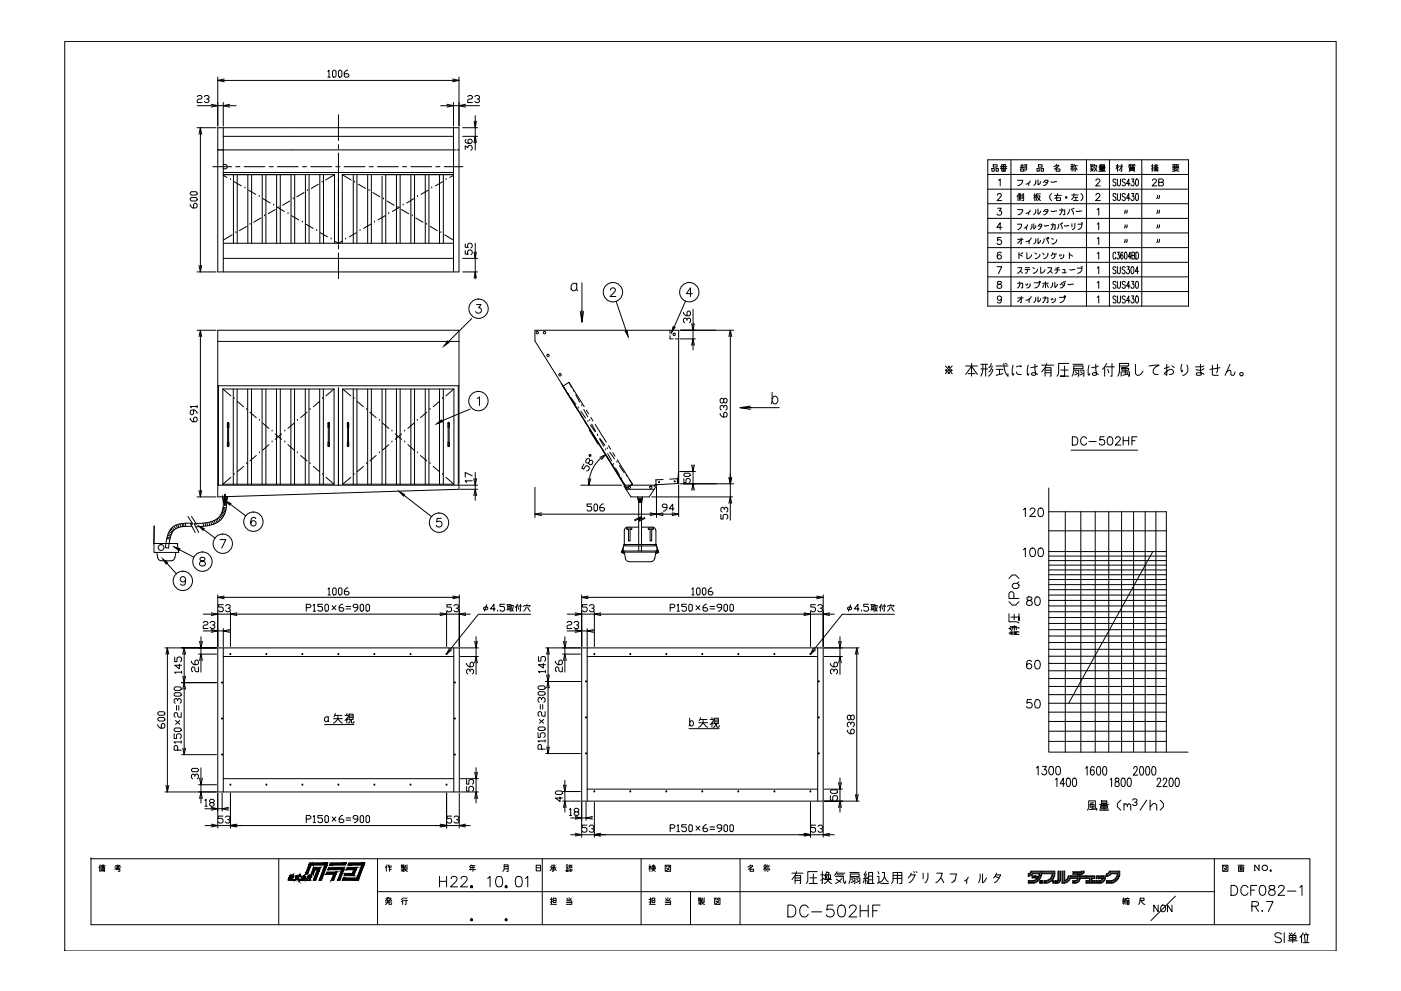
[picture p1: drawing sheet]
<svg xmlns="http://www.w3.org/2000/svg" width="420mm" height="297mm" viewBox="0 0 420 297" stroke-linecap="round" stroke-linejoin="round" font-family="sans-serif">
<!-- layer: BLD -->
<g fill="none" stroke="#000" stroke-width=".3">
<path d="M308.3 262.6l.8-.2 .6-.5h1.9l-.3 1M308.4 261.9l.2 .2M309.1 261.1l-.2 .6-.6 .2M309.2 261.1h3.2v1.2M309.3 261.3l-.2 .5-.6 .3M309.4 261.3h2.8v.9M309.9 264h-1.5v.2h1.5M310.1 263.9h-.3M310.2 264.1h-.3M310.2 264.5h-1.8v.2h1.6M310.4 263.1l.5 .3-.7 .5M310.4 263h-.9v.2h.9"/>
<path d="M310.4 263l.8 .5M311.2 263.4l-1 .7M311.8 262.2l-.4 1-.2-.1a1.66 1.66 0 0 0-1.7-.4v-.2h1.2l.6 .4M311.8 262.2v-.5h-2.2a1.38 1.38 0 0 1-1.3 .8l.1 .2M312.1 264v.7v-.7h-.3v.7h.3M312.2 262.2l-.7 1.4-1.3 .9M312.4 262.2a2.86 2.86 0 0 1-2.4 2.5M312.4 264h.3v.7h-.3zM312.7 264v.7M313.7 264h-.6v.2h.6M315.7 264h.3v.7h-.3zM315.7 261.8a2.24 2.24 0 0 1-2 2.3"/>
<path d="M315.8 261.8v-.1h-3.1v.2h2.8a2.02 2.02 0 0 1-1.8 2M316 264v.7M316.1 261.8a2.65 2.65 0 0 1-3 2.7v.2a2.96 2.96 0 0 0 3.2-3.6h-3.6v.2h3.5v.5M316.7 264v.7v-.7h-.4v.7h.4M317.1 264.2h.1M317.1 264v.2M317.2 263.8l-.1 .1M317.4 263.7l-.3 .4M317.5 263.8v-2.7h-.2v2.7M317.8 263.7l-.2 .6-.6 .2v.2l.6-.1 .4-.6v-2.9h-.1v2.7M319.3 263.9v-2.8h-.2v3.1M320.4 262.6l-.5 1-.6 .3"/>
<path d="M320.4 262.7l.2-.1a1.71 1.71 0 0 1-1.5 1.6M320.9 262.7a2.1 2.1 0 0 1-2.2 1.8M321 262.7l.2-.2a2.29 2.29 0 0 1-2.7 2.2v-3.6h.2v3.5M322.6 264.5h-.9v.2h.9M323.2 263.3l-.4 .6-1.1 .1v.2h.9M323.2 263.3h-1.8v-.2h2l-.2 .7-.6 .4M323.2 263.3h.1M323.4 263.3v.1M323.8 263.3v.1M323.9 263.4l-.6 1-.7 .3M324 263.4l1.6-.1v-.2h-1.9a1.29 1.29 0 0 1-1.1 1.5M324.3 261.2l-2.5 .1v.2h2.5l.2-.4-.2 .1"/>
<path d="M325.1 261.5v-.4h-.2l-.2 .6-.3 .1M325.1 261.5l-.5 .5-.6 .1v.4h1.6v.2h-1.8v-.6h-.4v.6h-2v-.2h1.8v-.4h-1.4v-.2h2.6M325.7 264.5h2.8v.2h-2.8zM325.9 262.5h2.5v.2h-2.5zM325.9 263.1h1v1.1h-1.2v-.2h1v-.7h-.8zM327.3 263.1h1.1v.2h-.9v.7h1v.2h-1.2zM328.8 262.5h.2v.9h-.2zM328.8 264v.2h1.2M328.8 264.5v.2h1.3M328.8 264h1.2M328.8 264v.2M328.8 264.5v.2"/>
<path d="M329.3 262.5h.2v.9h-.2zM329.8 262.5h.2v.9h-.2zM330 263.9h.1M330.1 264.7h-.1M330.1 264.5h-.1M330.3 262.5h.2v.9h-.2zM330.9 263.3l-.3 .5-.6 .3M330.9 263.3v-.8h-.2l-.1 1-.6 .4M331.5 263.3l-.7 1.1-.7 .3M331.5 263.4v-.9h-.2a1.7 1.7 0 0 1-1.2 2h-1.3M331.8 261.9l.2 .2M332.7 261.1a.87 .87 0 0 1-.9 .8"/>
<path d="M332.7 261.1h3.1a2.98 2.98 0 0 1-2.4 3.6M332.9 261.3l-.4 .5-.5 .2M332.9 261.3h2.7a2.83 2.83 0 0 1-2 3.2M333.3 264h-1.5v.2h1.5M333.6 264.1h-.3M333.6 263.9h-.3M333.6 264.5h-1.8v.2h1.6M335.3 262.2a2.52 2.52 0 0 1-1.7 1.9M335.3 262.2v-.5h-2.2l-.5 .6-.8 .2v.2l1-.3 .5-.5h1.8a2.17 2.17 0 0 1-1.5 2"/>
</g>
<!-- layer: TEXT_0 -->
<g fill="none" stroke="#000" stroke-width=".3">
<path d="M131.8 262.7v3.1M131.8 264.2h2.1M133.9 262.7v3.1M135.3 263.4l.1-.4a1.02 1.02 0 0 1 1.5 0 1.05 1.05 0 0 1-.3 1.3l-1.5 1.5h2.1M138.3 263.4l.1-.4a1.01 1.01 0 0 1 1.7 .3l-.5 1-1.5 1.5h2.1M146.2 263.3l.8-.6v3.1M149.1 262.8a1.08 1.08 0 0 1 1.5 .5 2.86 2.86 0 0 1-.3 2.4 1.08 1.08 0 0 1-1.5-.5 2.52 2.52 0 0 1 .3-2.4zM155 262.8a1.08 1.08 0 0 1 1.5 .5 2.86 2.86 0 0 1-.3 2.4 1.08 1.08 0 0 1-1.5-.5 2.86 2.86 0 0 1 .3-2.4zM157.6 263.3l.7-.6v3.1M236.3 271.3h1.2a1.9 1.9 0 0 1 1.2 1.8 1.9 1.9 0 0 1-1.2 1.7h-1.2zM237.5 261.7h3.3M238.4 264.8v-2.4h1.7v2.4h-.2"/>
<path d="M238.4 263.9h1.7M238.4 263.2h1.7M238.9 261.3l-.5 1.1-.9 1.2M242.4 272.1a1.31 1.31 0 0 0-1.5-.8 1.31 1.31 0 0 0-1.1 1.3 1.56 1.56 0 0 0 .4 1.7 1.56 1.56 0 0 0 1.7 .4l.5-.7M242.9 263.1h2M243.4 273.3h3.1M243.9 262v2.8h-1.2h2.4M245.1 261.3h-2.8v2.6l-.5 .9M246.1 262.2h1M246.6 261.3v3.5h-.1M247.1 263.2l-1 .7M247.2 263.6h2.2"/>
<path d="M247.6 263.6v-1.4h1.5v1.4M247.8 261.5h.8l-.3 .7M248 262.2l-.3 1.2M248 261.3l-.4 .9-.4 .2M248.3 263.6l.1 .5 1 .7M248.3 263.2a1.48 1.48 0 0 1-1.1 1.6M248.4 262.2v1l.2 .2h.3v-.2M249.8 271.3h-1.7l-.1 1.5a1.26 1.26 0 0 1 1.9 0 1.26 1.26 0 0 1-.3 1.9 1.26 1.26 0 0 1-1.8-.5M250.6 262.7h2.3v1.2l.5 .9 .2-.7M250.8 261.7l-.5 .7M250.8 263.5l1.4 1M251 261.3l-.2 .4h2.6"/>
<path d="M251 262.2h1.9M251.7 271.5a1.15 1.15 0 0 1 1.7 .5 2.94 2.94 0 0 1-.3 2.7 1.15 1.15 0 0 1-1.7-.5 2.94 2.94 0 0 1 .3-2.7zM252.5 263.2l-.6 .7-1.3 .9M254.7 272.1l.4-.6 1-.2a.87 .87 0 0 1 .5 1.3l-2 2.2h2.3M254.8 261.5h2.9M255 262.7h2.7v-.7h-2.7v1.5l-.4 1.3M255.3 263.2h1.1v1.6h-.2M255.5 263.6l.3 .3M256.2 264l-.9 .5M256.8 263.2h1.1v1.6h-.2M256.9 263.6l.4 .3M257.7 264l-.9 .5"/>
<path d="M258 271.3v3.5M258 273h2.4M258.9 263.4h.7v1.4M259.2 263.9l-.3 .7M259.2 262.2l.4 .5M259.7 261.3l-.5 .9v-.2M259.9 262l-.7 1.4M260 262.9l.2 .5M260 263.9l.3 .7M260 264.8h2.2M260.1 263.2l-.5 .2M260.4 271.3v3.5"/>
<path d="M260.5 264.8v-3.3h1.2v3.3M260.5 263.7h1.2M260.5 262.6h1.2M261.7 273h1.4M263.1 264.8l.5-.5 .9 .5h1.9M263.1 262.7h.5v1.6M263.3 261.3l.3 .7M263.9 271.3h-2.2v3.5M264.6 261.5h.6a2.62 2.62 0 0 1-1.1 2.8M265.2 262.7l.6 1.1 .6 .5M267.4 264.8l.4-.7v-2.6h2.7v3.3h-.7M267.8 263.3h2.7"/>
<path d="M267.8 262.4h2.7M269.1 261.5v3.3M273.1 262.2h1.4a3.9 3.9 0 0 1-1.9 2.4M273.3 261.7l-.9 1.5M274 261.3l.3 .2M274.7 261.3l.3 .2M276.8 261.7v1.7M278.3 261.7a2.54 2.54 0 0 1-.9 2.9M280.9 261.7h1.7a3.8 3.8 0 0 1-1.9 2.9M282.1 263.2l.9 1.4M284.9 262h1.9l-.5 1.9M286.1 264.1l.2-.2-.9 .7"/>
<path d="M289.9 263.6v1.2M290.4 262.9l-.3 .5-.9 .7M293.9 262v1.4l-.4 1.2M294.7 262v2.6l.4-.3 .8-1.1M298 263.2l.4-.5 1.2 .5M298.7 262.2h1.4a3.9 3.9 0 0 1-1.9 2.4M298.9 261.7l-.5 1M347.3 271.3v2l-1.3-2v2M348.3 271.6l.1-.2a.98 .98 0 0 1 1.2 .7 .98 .98 0 0 1-.6 1.2 1.02 1.02 0 0 1-.9-.6 1.02 1.02 0 0 1 .2-1.1zM351.5 271.3v2l-1.4-2v2M369.2 265.4h.9a1.56 1.56 0 0 1 1.1 1.5 1.56 1.56 0 0 1-1.1 1.5h-.9zM374.3 266.1a1.09 1.09 0 0 0-1.3-.7 1.09 1.09 0 0 0-.9 1.1 1.29 1.29 0 0 0 .3 1.4 1.29 1.29 0 0 0 1.4 .3l.5-.6"/>
<path d="M375.1 266.8h1.1M375.4 271.6h1.3a.79 .79 0 0 0 .7-.8l-.3-.4-.4-.2h-1.3v3M376.4 271.6l1 1.6M376.9 265.4h-1.8v3M378.1 265.5a.97 .97 0 0 1 1.4 .5 1.52 1.52 0 0 1-1 2.4 1.91 1.91 0 0 1-.4-2.9zM378.5 272.9v.3l.2-.2M379.8 270.2h2l-1.4 3M380.7 265.5a.6 .6 0 0 0 .3 1 1.24 1.24 0 0 1 1.4 1.3l-.1 .3a1.04 1.04 0 0 1-1.2 .3 1.04 1.04 0 0 1-.6-1.1 1.75 1.75 0 0 1 1.7-.9l.1-.6a1.13 1.13 0 0 0-1.6-.3zM383.4 266.1l.2-.4a.95 .95 0 0 1 1.5 .3l-.4 .9-1.4 1.5h2M385.1 279.6v2.9M386.1 267.1h2.5M386.7 279.7l.3 .4"/>
<path d="M387.3 279.7l.2 .4M388.4 279.6l-.5 .6M389.8 266l.7-.6v3M390.8 279.6l-.5 .8v2.1M391.7 279.6v.6M384.3 280a1.09 1.09 0 0 0-1.1-.5 1.09 1.09 0 0 0-.9 .8l.3 .4 1.1 .4a.74 .74 0 0 1 .3 1.3 1.36 1.36 0 0 1-1.7-.3M386.3 282h2.7M386.7 280.4h1.9v1.1h-1.9zM386.7 281h1.9M387.7 280.4v2.1M390.3 280.4l-.5 .6M390.8 282.5h1.8"/>
<path d="M390.9 280.2h1.6M391.2 280.2l.2 2.3M392.2 280.2l-.2 2.3"/>
</g>
<!-- layer: WAKU -->
<g fill="none" stroke="#000" stroke-width=".3">
<path d="M19.4 12.4h381.3v272.6h-381.3zM27.3 257.4h365.5v19.8h-365.5zM27.3 257.4h.1M29.7 260l.2-.3v1.5M30 259.2l-.1 .5M30.3 259.5h1.2M30.7 259.2v.7M31.1 259.2v.7M31.5 259.9h-1.2l-.1 1.3M34.4 259.9h1.9M34.7 259.5h1.1M35.3 259.2v.8"/>
<path d="M36 259.3l-1.1 1h1.1M83.6 257.4v19.8M113.2 257.4v19.8M115.9 259.7v1.5M116 259.2l-.4 .8M116.5 259.6h1M116.7 259.2l-.3 .8M116.8 259.6v1.6M120.3 259.7h1M120.5 259.2l-.2 .3M120.5 259.3h.8M120.9 259.2v1.1"/>
<path d="M121.7 259.3v.8M122.1 259.2l-.2 1.1M141.2 259.5h1.3M141.3 259.2l-.5 .7M141.8 259.5v1.7M142.4 260h-1.2v.7M151.2 259.7h1.2M160.8 259.3h1.3v1.7h-1.3zM162.6 257.4v19.8M165 259.9h.6l-.6 1M165.4 259.3h1l-.5 .6v1.3h-.2M165.7 260h.5"/>
<path d="M166.3 259.9l.6 1M166.7 260l-.3 .3M169.7 259.6h.7M169.9 260h.4M169.9 259.2h.4M170.7 259.3h.8v.7l-.3 .1M170.7 259.6l.4 .3M170.9 259.3l-.4 1M192.3 257.4v19.8M194.6 259.7h.6M194.9 259.2v2M195.4 259.7l.5-.5 .6 .5"/>
<path d="M195.7 259.7h.5M195.9 259.7v1l.6 .5M199.5 259.3h1.6v1.9h-1.6zM199.8 259.6l.1 .3M200.3 259.6l.1 .3M200.8 259.6l-.4 .9-.6 .4M221.9 257.4v19.8M224.9 259.5l.8 .1-1.3 .9M224.9 259.9l.3 .2M225.1 259.2l-.4 .5-.4 .2M229 259.9h.7M229.4 259.3v1.9"/>
<path d="M229.7 259.2l-.6 .1M229.9 259.6h1M230.1 259.2l-.3 .8M230.3 259.6l-.1 1.6M364.2 257.4v19.8M366.7 259.3h1.5v1.9h-1.5zM366.9 259.6l.2 .3M367.5 259.6l.1 .3M368 259.6a1.36 1.36 0 0 1-1.1 1.3M371.3 259.3h1.8M371.4 259.9h1.6v1.3h-1.6zM372.2 259.3l-.3 .6v1.3"/>
<path d="M372.5 259.9v1.3M376.2 259.3h.2l1.2 1.6v-1.6M376.3 259.3v1.6M377.5 259.3h.2M30.6 261.2v-1.1h.8l-.2 1.1M30.6 260.9h.8M30.6 260.5h.8M31 260.1v1.1M34.4 260.5l.5-.2v.4h1.1v.3l-.5 .2M87.2 263.8h.2M113.2 267.3h251M115.6 270.4h1.9"/>
<path d="M115.7 269.3l.3 .3M116 269.1h.5l-.9 .8M116 269.9h1M116.3 269.9a1 1 0 0 1-.7 1.2M116.5 269.1l1 .8M116.7 269.9v1l.6 .2 .2-.3M116.8 260.1h.5M116.8 260.7h.5M117 269.1l-.2 .2M117.3 269.3l-.3 .3M120.3 261l.7-.5v.7M120.3 260.5h1.9"/>
<path d="M120.5 260.3v-.3h.8v.4l-.2-.1M120.8 270v1.1M120.9 269.1l-.6 .5M120.9 269.8l-.6 .5M121.1 269.9h1.1M121.3 269.2h.8M121.4 260.5l.4 .5 .4 .2M121.4 261l-.6 .2M121.8 269.9v1.2h-.3M121.8 260.8l-.1 .1M140.8 260.7h1.8M150.8 261.2l.4-.7v-1.3h1.2v2h-.4"/>
<path d="M151.2 260.4h1.2M160.8 260.1h1.3M165 269.6h.7M165.4 269.1v2h-.3M165.6 260.8h.7M165.7 270.1l-.7 .3M165.7 260.4h.5M165.7 271.1h1.2M165.9 269.2h.8v1.3h-.8zM165.9 269.9h.8M169.7 260.8h.6v.4h-.6zM169.9 270h1.6v1.1h-1.6"/>
<path d="M169.9 260.4h.4M169.9 270.5h1.6M170 269.2l.3 .6M170.7 260.7l-.2 .5M170.7 269.1v.9M170.9 260.7v.5h.4v-.3M171.1 260.4l.1 .3M171.3 269.2l-.2 .6M171.5 260.5l.1 .4M194.6 269.6h.7M195.1 269.1v2h-.3M195.2 260.3l-.3-.6-.3 .8"/>
<path d="M195.3 270.1l-.7 .3M195.3 271.1h1.2M195.4 260.1h1.1v.4h-1.1zM195.6 269.2h.8v1.3h-.8zM195.6 269.9h.8M195.9 260.5l-.5 .7M199.5 270h1.6v1.1h-1.6M199.5 270.5h1.6M199.6 269.2l.3 .6M199.9 260.3l.8 .5M200.3 269.1v.9M201 269.2l-.3 .6"/>
<path d="M207.1 267.3v9.9M209.5 270.9l.6-.5v.7M209.5 270.4h1.8M209.5 269.6h.9M209.6 270.1v-.2h.8v.4l-.1-.2M209.6 269.1l-.1 .2M209.6 269.2h.8M210 269.1v1M210.5 270.4l.4 .5 .4 .2M210.5 270.9l-.6 .2M210.8 269.2v.8M210.9 270.7l-.1 .1"/>
<path d="M211.2 269.1l-.1 1M214.3 269.2h1.6v1.9h-1.6zM214.6 269.5l.1 .3M214.7 270.1l.8 .6M215.1 269.5l.2 .3M215.6 269.5l-.3 .9-.7 .4M224.9 260.5h1.1v.7h-1.1zM229.7 260.4l-.3-.3-.4 .6M230.1 260.3l-.4 .6M230.6 260.3l.3 .5M336.7 270.5v.3M337 269.1l-.3 .4 .3 .3"/>
<path d="M337 270.1v1M337.3 269.5l-.6 .5 .6 .1M337.3 269.9v.4M337.3 270.5v.3M337.6 269.6v-.3h1v.3M337.7 269.9v1.2M337.8 269.6l-.2 .5M338.1 269.9h.5M338.1 270.7h.5M338.1 269.1v.2M338.5 269.9l-.4 .4v.8h.5v-.8h-.5M341.9 269.9h1.2v-.7h-1.2v.9l-.4 1"/>
<path d="M342.3 269.9l.1 .5 1 .7M352.5 268.6l-7.3 7.3M367.1 260.3l.8 .5M371.9 260.7h.6M371.9 260.3h.6M376.2 260.9h.2M381 260.8l.3 .1-.1 .3-.3-.2z"/>
<circle cx="379.3" cy="260.1" r=".83"/>
</g>
<g fill="#000" stroke="#000" stroke-width=".3">
<path d="M86.9 262.7l-.2 .5zM87.4 263.1v.1z"/>
<path d="M92.6 259.3l-1 2.8 1.7-2.8zM93.3 259.3l-1 2.8h-.7z"/>
<path d="M92.8 258.6h5.5l-5.7 .7zM92.6 259.3h5.5l.2-.7z"/>
<path d="M94.7 260h1.4l-1.6 .7zM94.5 260.7h1.4l.2-.7z"/>
<path d="M97.4 259.3l-1.7 4.6 2.4-4.6zM98.1 259.3l-1.7 4.6h-.7z"/>
<path d="M98.5 260h4.9l-5.1 .7zM98.3 260.7h4.8l.3-.7z"/>
<path d="M99 258.6h4.9l-5.1 .7zM98.8 259.3h4.8l.3-.7z"/>
<path d="M104.1 260h2.9l-3.2 .7zM103.8 260.7h3l.2-.7z"/>
<path d="M104.6 258.6h4.8l-5.1 .7zM104.3 259.3h4.9l.2-.7z"/>
<path d="M108.4 259.3l-1.4 3.9 2.2-3.9zM109.2 259.3l-1.4 3.9h-.8z"/>
<path d="M86.8 262.6h.4zM86.8 262.7l.4-.1z"/>
<path d="M86.9 262.7l-.3 .6zM86.6 263.3l.1-.1z"/>
<path d="M86.9 262.7l-.4 1.2 .6-1.2zM87.1 262.7l-.5 1.2h-.1z"/>
<path d="M87 262.4l-.1 .2 .3-.2zM86.9 262.6l.3-.2z"/>
<path d="M87.1 262.7v.4zM87 262.9v.2z"/>
<path d="M87.2 263h.9zM87.2 263.1l.9-.1z"/>
<path d="M86.8 263.7l.6-.6zM86.8 263.7l.6-.5z"/>
<path d="M87.5 262.4l-.3 .4zM87.2 262.8l.4-.4z"/>
<path d="M87.5 263.1l-.3 .8zM87.7 263.1l-.5 .8z"/>
<path d="M87.4 262.7l.8-.1zM87.4 262.7l.8-.1z"/>
<path d="M87.7 263.1l.2 .6zM87.6 263.3l.1 .5 .2-.1z"/>
<path d="M87.7 262.7l-.2 .3zM87.8 262.7l-.3 .3z"/>
<path d="M87.8 262.3l-.1 .3zM87.9 262.3l-.2 .3z"/>
<path d="M88.3 263.7l.8-.2-.9 .4zM88.2 263.9l.9-.4z"/>
<path d="M88.6 263h.6zM88.6 263.1l.6-.1z"/>
<path d="M88.6 262.6h1.5zM88.6 262.7l1.5-.1z"/>
<path d="M88.8 263.1l-.3 .6zM88.9 263.1l-.4 .6z"/>
<path d="M89.3 263.5l.3 .4zM89.4 263.5l.2 .4z"/>
<path d="M89.4 262.9l-.1 .6zM89.5 263l-.2 .5z"/>
<path d="M89.5 262.7l-.1 .2zM89.6 262.7l-.2 .2z"/>
<path d="M89.6 263.5v.4zM89.6 263.5v.4z"/>
<path d="M89.6 262.3l-.1 .3zM89.7 262.3l-.2 .3z"/>
<path d="M89.9 262.3l.2 .2zM90.1 262.3l.1 .2z"/>
<path d="M90.3 263.9l1-.1zM90.4 263.8h.9z"/>
<path d="M90.3 263l1-.6-.9 .7zM90.4 263.1l.9-.7z"/>
<path d="M90.3 263.4h1.2zM90.3 263.4h1.2z"/>
<path d="M90.1 263.9l.6-.5zM90.1 263.9l.6-.5z"/>
<path d="M90.7 262.9h.7zM90.7 263l.7-.1z"/>
<path d="M91.2 263.5l.2 .3zM91.3 263.5l.3 .3h-.2z"/>
<path d="M91.2 262.5l.4 .6-.3-.7zM91.3 262.4l.3 .7z"/>
<path d="M92.3 263.2l-.3 .7 .4-.7zM92.4 263.2l-.4 .7z"/>
<path d="M92.3 262.6h.5zM92.3 262.7l.5-.1z"/>
<path d="M92.4 263.8h.8zM92.4 263.9l.8-.1z"/>
<path d="M92.4 263.2l.3 .1zM92.4 263.2l.3 .1z"/>
<path d="M91.9 263.4l.7-.5zM91.9 263.4l.7-.3-.6 .4z"/>
<path d="M92.6 262.4l-.1 .2zM92.5 262.6l.2-.2z"/>
<path d="M92.7 262.7l-.1 .2zM92.6 262.9l.3-.2z"/>
<path d="M92.9 262.9h.6zM92.9 263l.6-.1z"/>
<path d="M93.1 263l-.3 .8zM93.2 263l-.4 .8z"/>
<path d="M94 260v2.1h-.8zM94 260v2.1l.7-2.1z"/>
<path d="M93.3 262.4l-.2 .5zM93.5 262.4l-.4 .5z"/>
<path d="M95.1 260.7l-1.1 3.2 1.9-3.2zM95.9 260.7l-1.2 3.2h-.7z"/>
<path d="M98 261.4h3l-3.2 .7zM97.8 262.1h2.9l.3-.7z"/>
<path d="M100 262.1l-.7 1.8 1.4-1.8zM100.7 262.1l-.6 1.8h-.8z"/>
<path d="M102.4 260.7l-1.2 3.2 1.9-3.2zM103.1 260.7l-1.1 3.2h-.8z"/>
<path d="M106 260.7l-.4 1.1 1.2-1.1zM105.6 261.8l1.2-1.1-.4 1.1z"/>
<path d="M103.4 261.8l2.7 .7 .3-.7zM103.4 261.8l2.7 .7h-2.9z"/>
<path d="M102.9 263.2l4.6 .7 .3-.7zM102.9 263.2l4.6 .7h-4.9z"/>
<path d="M141.2 265.6v.2h.2zM141.2 265.8h.2l-.2 .2zM141.4 265.8l-.2 .2h.2z"/>
<path d="M141.2 275.5v.2h.2zM141.2 275.7h.2l-.2 .2zM141.2 275.9h.2v-.2z"/>
<path d="M141.4 265.8v.2h.2zM141.4 265.8h.2v.2z"/>
<path d="M141.4 275.7v.2h.2zM141.4 275.7l.2 .2z"/>
<path d="M141.6 265.6l-.2 .2zM141.4 265.6h.2l-.2 .2zM141.2 265.6l.2 .2v-.2z"/>
<path d="M141.6 275.5l-.2 .2zM141.4 275.4l.2 .1-.2 .2zM141.2 275.5l.2 .2v-.3z"/>
<path d="M151.6 265.6l-.1 .2h.3zM151.5 265.8h.3l-.2 .2zM151.8 265.8l-.2 .2h.2z"/>
<path d="M151.6 275.5l-.1 .2h.3zM151.5 275.7h.3l-.2 .2zM151.8 275.7l-.2 .2h.2z"/>
<path d="M151.8 265.8v.2h.2zM151.8 265.8h.2v.2z"/>
<path d="M151.8 275.7v.2h.2zM151.8 275.7l.2 .2z"/>
<path d="M151.8 265.8l.2-.2zM151.8 265.6h.2l-.2 .2zM151.6 265.6l.2 .2z"/>
<path d="M152 275.5l-.2 .2zM151.8 275.4l.2 .1-.2 .2zM151.6 275.5l.2 .2v-.3z"/>
</g>
<!-- layer: 1 -->
<g fill="none" stroke="#000" stroke-width=".3">
<path d="M296.2 47.9h60.2v43.9h-60.2zM296.2 52.3h60.2M296.2 56.7h60.2M297.5 50.5h.7v.8h-.7zM297.9 49.4h1.1v.7h-1.1zM298.7 50.5h.7v.8h-.7zM299.1 58.5l.4-.5 .6 .1 .2 .3-.3 .7-1 1h1.4M299.5 54l.5-.3v2M300 49.9h1.9M300.3 49.4h.7M300.4 50.5h1.1v.8h-1.1zM300.4 50.9h1.1"/>
<path d="M300.4 49.5l.2 .3M300.7 49.9l-.7 .6M301.2 49.9l.7 .6M301.5 49.5l-.1 .3M301.7 49.2l-.7 .2v1.9M303.2 47.9v43.9M305.2 54h1.5a1.45 1.45 0 0 1-1.4 1.6M305.3 58.6v1.5M305.4 58l-.4 .9M305.7 58.1h.4v1.6h-.4zM305.7 58.6h.4M305.7 59.2h.4"/>
<path d="M305.7 60l-.1 .1M306 50.2h1.1M306.1 50.6h.8v.7h-.8zM306.1 49.5h.8M306.1 60l.2 .1M306.2 49.8l.2 .4M306.5 49.2v.3M306.6 58.1v1.4M306.8 49.8l-.2 .4M307 58v2.1h-.3M307.6 50.9l.3-.1v-.5l-.3-.2 .3-.7h-.5v1.9M308.5 54.9v.7"/>
<path d="M308.9 54.2l-.4 .7-.8 .3M310 58.6h.6M310.3 58v2.1M310.6 59.2l-.3-.3-.3 .5M310.6 54v.9l-.6 .7M310.9 58.7h1v.5l-.7 .9M311 50.5h.7v.8h-.7zM311.1 59l.9 1.1M311.3 53.9l.1 1.5 .5-.4 .1-.5M311.4 49.4h1.1v.7h-1.1zM312 58.1h-1.1v1.6l-.3 .4M312.2 50.5h.8v.8h-.8z"/>
<path d="M312.9 54.6l.5-.6h.9a1.44 1.44 0 0 1-1.3 1.6M313.4 54.6l.7 .2M315.2 54.5l.2 .1 1.5-.1M315.4 58a1.24 1.24 0 0 0 0 2.1M316.3 58.6h2M316.7 49.5l.9 .2-1.4 .9M316.7 50.6h1.2v.7h-1.2zM316.7 49.9l.3 .3M316.9 49.2l-.4 .6-.5 .1M316.9 59.3h1.1v.8h-1.1zM317.2 58l-.4 1.2-.5 .3M319.7 59l.3 .2-.1 .2-.3-.1z"/>
<path d="M321.1 49.9h.7M321.4 58.4h1.9M321.5 49.4v1.9M321.8 50.5l-.3-.3-.4 .6M321.8 49.2l-.6 .2M322.1 49.7h.9M322.1 58l-.3 1.3-.4 .5M322.2 49.2l-.3 .9M322.2 50.3l-.4 .8M322.2 59.2h1M322.5 49.7v1.6h-.2M322.7 59.2v.9"/>
<path d="M322.7 50.3l.3 .6M324.2 58a1.24 1.24 0 0 1 0 2.1M325.8 47.9v43.9M327.1 49.7h.8M327.1 50.6h.9M327.1 49.2l.1 .2M327.3 50.3l-.1 .5 .7 .5M327.4 49.2v1M327.7 49.9l-.3-.2-.3 .4M327.7 50.6l-.1 .5-.5 .2M327.9 49.2l-.2 .2M328.3 50.2l.7 1.1"/>
<path d="M328.3 49.7h.7M328.3 49.2l-.3 1M328.7 58.5l.4-.5 .6 .1 .2 .3-1.3 1.7h1.4M328.7 54.1l.2-.4h.6l.4 .5-1.3 1.5h1.4M328.8 49.7l-.1 .9-.5 .7M329.6 51.3h1.9M329.6 50.1h1.9M329.8 50.2h1.4v.6h-1.4zM329.8 49.4h1.4v.5h-1.4zM329.8 49.7h1.4M329.8 51.1h1.4M329.8 50.5h1.4"/>
<path d="M330.5 50.2v1.1M332.7 47.9v43.9M334.7 58.3l-.3-.3-.5 .1-.1 .6a.87 .87 0 0 1 .7 1.3l-.4 .1-.3-.3M334.7 53.9l-.6-.2-.3 .2v.4a.92 .92 0 0 1 .7 1.3l-.4 .1-.3-.3M334.7 49.7h.7M335.1 58v1.8l.4 .3 .3-.1 .2-.5v-1.5M335.1 53.7v1.7l.4 .3 .3-.1 .2-.5v-1.4M335.1 49.2v2.1M335.4 50.2l-.3-.5-.4 .9M335.7 49.8h1M336.4 49.2v2.1h-.3M336.4 49.8l-.8 1.3"/>
<path d="M337.5 58.3a.49 .49 0 0 0-.8-.2 .49 .49 0 0 0 .1 .8l.4 .2a.52 .52 0 0 1 .2 .8 .52 .52 0 0 1-.9-.1M337.5 53.9a.49 .49 0 0 0-.8-.2 .49 .49 0 0 0 .1 .8l.4 .2a.52 .52 0 0 1 .2 .8 .52 .52 0 0 1-.9-.1M338.6 49.7h.7M338.8 50.2h1.4v.9h-1.4zM338.8 50.5h1.4M338.8 50.8h1.4M338.9 59.4h-1.1l.7-1.4v2.1M338.9 55h-1.1l.7-1.3v2M339 51.2l-.4 .1M339 49.7v.2M339.3 58h.7l-.3 .8a.6 .6 0 0 1 .4 .8 .6 .6 0 0 1-.9 .3v-.2M339.3 49.2l-.7 .2-.1 .7"/>
<path d="M339.3 53.7h.7l-.3 .7a.6 .6 0 0 1 .4 .8 .6 .6 0 0 1-.9 .3v-.2M339.6 49.7h.8M339.9 51.2l.4 .1M340 49.7v.2M340.3 49.2l-.7 .2-.1 .7M340.7 58.1l.4-.1a1.42 1.42 0 0 1-.2 2.1l-.4-.9zM340.7 53.7h.4l.3 .3v1.3l-.3 .4-.5-.4zM342.4 47.9v43.9M345.3 49.8h.5M345.6 49.2l-.1 2.1M345.6 54.1l.2-.4h.6l.4 .5-1.3 1.5h1.4M345.8 50.3l-.5 .3"/>
<path d="M346.1 51.3v-1.2h1.1l-.1 1.2M346.1 49.5h1.1M346.4 50.8h.6v.4h-.6zM346.4 50.5h.6M346.4 49.5l.2 .6M346.7 49.2v.3M346.7 50.1v.7M347 49.5l-.1 .6M347.2 58.6v.6l-.3 .3M347.5 54.6l1.2-.1 .1-.7-1.3-.1v2l1.2-.1 .2-.6-.5-.4M347.7 58.6l-.2 .9M351.6 50.6h2"/>
<path d="M351.6 49.4h2M351.7 49.8h1.7v.4h-1.7zM352.3 49.4v.8M352.5 50.3l-.5 .6 1.6 .4M352.9 49.4v.8M353 50.6v.5l-1.4 .2M296.2 78.6h60.2M296.2 74.2h60.2M296.2 69.8h60.2M296.2 65.5h60.2M296.2 61.1h60.2M299 79.9h1.4l-1 2.2"/>
<path d="M299.2 62.4h1.1l-.6 .8a.71 .71 0 0 1 .7 1 .71 .71 0 0 1-1.2 .2l-.2-.3M300.2 71.2h-1l-.1 .9a.74 .74 0 0 1 1.1-.1 .74 .74 0 0 1-.1 1.1 .74 .74 0 0 1-1.1-.2M300.3 75.9l-.1-.2a.73 .73 0 0 0-1 .3 1.23 1.23 0 0 0 .5 1.7 .64 .64 0 0 0 .6-.6 .64 .64 0 0 0-.5-.7 .64 .64 0 0 0-.7 .6M300.5 68.2h-1.6l1.1-1.4v2.1M305.1 67.2h1.3a1.37 1.37 0 0 1-1.1 1.6M305.2 62.8h1.5a1.45 1.45 0 0 1-1.4 1.6M305.2 71.7h1.6M305.6 76.3l1 .5M305.6 75.7v1.8M306.3 71.9l-1.1 1M306.3 71.3v1.8h-.3M306.3 76l.1 .1"/>
<path d="M306.6 75.7l.1 .1M307.7 72.4l.9-.2v.9M307.8 68v.8M308 75.7v1.8l.6-.1 .8-1M308.1 67.4l-.3 .6-.6 .3M308.5 63.6v.8M308.9 63l-.4 .6-.8 .3M309.2 71.3l-.6 .9M309.5 67.2v.8l-.4 .8M310 67.1l.2 1.5 .4-1M310.3 75.8l.6 .3M310.6 71.6v.8l-.6 .7"/>
<path d="M310.6 62.8v.8l-.6 .8M311.3 67.7l.4-.5h.7a1.41 1.41 0 0 1-1 1.6M311.3 71.5l.1 1.5 .6-1M311.3 62.7l.1 1.5 .6-.9M311.7 67.7l.6 .2M311.9 76.3a1.28 1.28 0 0 1-1.4 1.2M312.7 75.8l.4 .6M312.9 63.4l.5-.6h.9a1.44 1.44 0 0 1-1.3 1.6M313.1 71.6l-.1 .8-.4 .6M313.2 67.6h1.3M313.4 63.4l.7 .1M313.7 71.5l.6 .8 .1 .7"/>
<path d="M314.1 71.3l.3-.1 .1 .3-.2 .1zM314.3 75.8a1.47 1.47 0 0 1-1.3 1.7M315.2 67.4h1.2v1.2l-.3 .2M315.2 63.3h1.7M315.4 71.5l.5 .2M315.7 76.1l-.5 .6M315.7 75.7v.4h1.2M315.8 66.9a1.69 1.69 0 0 1-.6 1.9M316.3 76.1l-.1 1-.7 .4M316.9 71.9a1.24 1.24 0 0 1-1.4 1.2M317.5 67.2l-.1 .8-.3 .6M317.7 63h1.6v1.2l-.4 .2"/>
<path d="M317.7 76.4l.2 .4M318 67.1l.5 .8v.7M318.2 76.3l.1 .4M318.3 66.9l.2 .2M318.5 62.5a1.61 1.61 0 0 1-.8 1.9M318.5 66.8l.2 .1M319 76.3a.98 .98 0 0 1-1 1.2M319.2 67.6h1.4M320.7 76.3l1 .5M320.7 62.8v.5l-.6 .9M320.7 75.7v1.8M321.3 62.7l.5 .8 .1 .7"/>
<path d="M321.5 67.1v.9M321.7 62.5l.1 .2M321.9 62.4l.2 .1M321.9 60.1h1.4M322.4 66.9v1.1l-.4 .6-.4 .2M322.8 63.3h1.7M323.2 67.2h1.3a1.29 1.29 0 0 1-1.1 1.6M324.2 79.9l.1 .2M324.3 66.8l.1 .1M324.6 66.8l.1 .1M324.6 79.9l.1 .2M329 67.2l.5-.4v2.1"/>
<path d="M329 76l.5-.4v2.1M329 71.6l.5-.4v2.1M329 62.8l.5-.4v2.1M334.6 76l-.3-.4a1.25 1.25 0 0 0-.3 2l.3 .1 .3-.6M335.1 75.6h.6l-.3 .7a.64 .64 0 0 1 .3 .8 .64 .64 0 0 1-.6 .5l-.1-.3M335.1 79.9v1.9l.4 .3 .4-.3 .1-1.9M336.7 75.9l-.3-.3a1.45 1.45 0 0 0 .1 2.1 .76 .76 0 0 0-.1-1.4l-.3 .7M337.4 75.7h.4l.2 .8-.3 1.2-.4-.4zM337.4 67.4l-.2 .9M337.4 71.7l-.2 1M337.4 63l-.2 .9M338 79.9h.7l-.4 .8a.61 .61 0 0 1 .4 .8 .61 .61 0 0 1-.7 .4l-.2-.3"/>
<path d="M338 67.4v.5l-.3 .4M338 71.7v.6l-.3 .4M338 63v.5l-.3 .4M339.2 77h-.8l.5-1.4v2.1M339.5 76.6l.6-.1v-.8l-.6-.1v2.1l.7-.3v-.6l-.2-.2M340.6 75.6a1.07 1.07 0 0 1 .7 1.8l-.2 .3h-.5zM347.2 67.4v.5l-.3 .4M347.2 71.7v.6l-.3 .4M347.2 63v.5l-.3 .4M347.7 67.4l-.2 .9M347.7 71.7l-.2 1M347.7 63l-.2 .9"/>
<path d="M296.2 87.4h60.2M296.2 83h60.2M299.2 84.4v.6l.9 .3 .3 .4a.73 .73 0 0 1-.6 .7 .73 .73 0 0 1-.8-.4 1.03 1.03 0 0 1 1.2-1l.1-.4a.8 .8 0 0 0-1.1-.2zM300.3 89.4a.64 .64 0 0 1-.9 .5 .64 .64 0 0 1-.2-1 .64 .64 0 0 1 1.1 .1v.4a1 1 0 0 1-.7 1.4l-.4-.3M305.2 84.9h1.5v1.3l-.4 .1M305.2 89.3h1.6M305.3 80.2h1.1a1.82 1.82 0 0 1-1.3 1.7M305.8 84.5a1.53 1.53 0 0 1-.6 1.8M306 81.2l.6 .7M306.3 89.4l-1.1 1M306.3 88.9v1.8h-.3M307.4 80.8h1.5"/>
<path d="M307.5 80.2h1.3M307.7 90l.9-.3v1M307.7 85.2l.1 .4M308.1 85l.1 .4M308.1 80.8l-.1 .8-.5 .3M308.9 85a.98 .98 0 0 1-.9 1.3M309.2 88.9l-.6 .8M309.7 80.2l.5 .3M310.2 84.8l1.5 .1-.1 .5a1.4 1.4 0 0 1-1.3 .9M310.6 89.1v.9l-.6 .7M311.1 80.7a1.22 1.22 0 0 1-1.2 1.2M311.3 89l.1 1.5 .6-.7v-.3"/>
<path d="M311.6 84.5l.3-.2 .1 .3-.3 .2zM312.1 80.1v1.8h.3a1.27 1.27 0 0 0 1-1.1M312.7 89.3h1.6v1.2l-.5 .2M312.7 84.9h1.7M313.1 85.3l-.4 .9M313.4 88.9a1.71 1.71 0 0 1-.7 1.8M313.5 84.5v1.8M314 85.3l.4 .9M314.2 80.2h1.2a1.82 1.82 0 0 1-1.3 1.7M315 81.2l.6 .7M315.2 89.5l.2 .5M315.7 84.8v.8l-.6 .7"/>
<path d="M315.7 89.4l.1 .4M316.3 84.6l.2 1.6 .6-1M316.3 80.9h1.6M316.5 89.4a.98 .98 0 0 1-1 1.3M316.6 80.4h.5M317.6 80.1l-.5 .3-.1 1.2-.5 .3M317.7 89.1l1.6 .2-.6 1.1-.8 .3M317.9 85.3l.6-.5h.8a1.44 1.44 0 0 1-1.3 1.5M318.5 85.3l.6 .3M318.6 81.8h1.1M318.7 80.8h.6v1M319 84.3l.1 .2"/>
<path d="M319.1 88.9l.3-.2 .2 .3-.3 .1zM319.4 84.3l.2 .2M320.3 85.2h1.6M320.8 80.8h1.6M323.1 80.4h1.4a1.3 1.3 0 0 1-1.3 1.5M329 89.1l.5-.4v2.1M329 80.4l.5-.5v2.2M329 84.7l.5-.4v2.1M334.7 89l-.2-.2a.48 .48 0 0 0-.7 .1 .48 .48 0 0 0 .2 .7l.4 .2a.53 .53 0 0 1 .3 .7 .53 .53 0 0 1-.8 .2l-.1-.2M334.7 80.2a.47 .47 0 0 0-.8-.1 .47 .47 0 0 0 .1 .7l.6 .5-.1 .6a.45 .45 0 0 1-.7-.1M334.7 84.6l-.6-.3-.3 .3v.4a.92 .92 0 0 1 .7 1.3l-.4 .1-.3-.3M335.1 88.7v1.8l.4 .3 .3-.1 .2-.5v-1.5"/>
<path d="M335.1 84.3v1.8l.4 .3 .3-.1 .2-.5v-1.5M337.4 80.2l-.6-.3-.3 .3 .1 .5a.87 .87 0 0 1 .7 1.2l-.5 .2-.3-.3M337.5 89a.5 .5 0 0 0-.8-.2 .5 .5 0 0 0 .1 .8l.4 .2a.52 .52 0 0 1 .2 .8 .52 .52 0 0 1-.9-.1M337.5 84.6a.49 .49 0 0 0-.8-.2 .49 .49 0 0 0 .1 .8l.4 .2a.53 .53 0 0 1 .2 .8 .53 .53 0 0 1-.7 .1l-.2-.2M338.9 90.1h-1.1l.7-1.4v2.1M338.9 85.7h-1.1l.7-1.4v2.1M339.3 88.7h.7l-.3 .8a.6 .6 0 0 1 .4 .8 .6 .6 0 0 1-.9 .3v-.2M339.3 80.1l.4-.2 .3 .5v1.2l-.3 .5-.5-.5zM339.3 84.3h.7l-.3 .8a.6 .6 0 0 1 .4 .8 .6 .6 0 0 1-.9 .3v-.2M340.7 88.8l.2-.1a1.42 1.42 0 0 1 .2 2.1l-.4-.1-.2-.8zM340.7 84.4l.4-.1 .3 .4v1.3l-.3 .4-.5-.4zM341.4 81.3h-.9l.6-1.4v2.2"/>
<path d="M321.2 134.9h20M321.6 130.9h.8a1.35 1.35 0 0 1 .9 1.3 1.35 1.35 0 0 1-.9 1.2h-.8zM325.9 131.5a.92 .92 0 0 0-1.1-.6 .92 .92 0 0 0-.7 1v.6a.91 .91 0 0 0 .7 .9 .91 .91 0 0 0 1.1-.6M326.6 132.3h2.1M331.1 130.9h-1.2l-.1 1.1a.88 .88 0 0 1 1.3 0 .88 .88 0 0 1-.1 1.3 .88 .88 0 0 1-1.3-.4M332.4 131a.8 .8 0 0 1 1.2 .4 1.26 1.26 0 0 1-.8 2 1.55 1.55 0 0 1-.4-2.4zM334.5 131.5l.6-.6h.4l.5 .5-.4 .8-1.1 1.2h1.6M336.8 130.9v2.5M336.8 132.1h1.7M338.5 130.9v2.5M339.5 132.1h.9M341 130.9h-1.5v2.5"/>
<path d="M306.9 152.8l.6-.5v2.5M308.9 152.9l.3-.5 .7-.1 .4 .2 .1 .5-1.6 1.8h1.7M311.6 152.4a.82 .82 0 0 1 1.2 .4 1.21 1.21 0 0 1 .1 1.4 1.21 1.21 0 0 1-1.3 .5 2.13 2.13 0 0 1 0-2.3zM314.5 146.3v79.1h41.8M314.5 153.4h35.3v72M314.5 159.1h35.3M319.5 153.4v72M324.1 153.4v72M328.5 153.4v72M332.5 153.4v72M336.4 153.4v72M340 153.4v72"/>
<path d="M343.4 153.4v72M346.7 153.4v72M302.6 173.4l1-1h1l1 1M303.6 175.4l.5-.5h1l.5 .5v.5l-.5 .5h-1l-.5-.5zM304.1 179.4v-1.5l-.5-.6h-.5l-.5 .6v1.5h3M305.6 174.4l-.5 .5M306.9 164.8l.6-.5v2.5M308.1 179a.51 .51 0 0 0 .2 .9 .93 .93 0 0 1 1 .3 .93 .93 0 0 1 .1 1l-.9 .3-.4-.2-.2-.4a.93 .93 0 0 1 1.2-1 .51 .51 0 0 0 .2-.9zM309.2 164.4a.83 .83 0 0 1 1.2 .4 1.21 1.21 0 0 1 .1 1.4 1.21 1.21 0 0 1-1.3 .5 1.93 1.93 0 0 1 0-2.3zM310.6 179a.84 .84 0 0 1 1.3 .4 1.31 1.31 0 0 1-.9 2.1 1.65 1.65 0 0 1-.4-2.5zM311.6 164.4a.82 .82 0 0 1 1.2 .4 1.21 1.21 0 0 1 .1 1.4 1.21 1.21 0 0 1-1.3 .5 2.13 2.13 0 0 1 0-2.3zM314.5 180h35.3"/>
<path d="M314.5 172.3h35.3M314.5 165.3h35.3M314.5 166.7h35.3M314.5 168h35.3M314.5 169.4h35.3M314.5 170.8h35.3M314.5 173.7h35.3M314.5 175.2h35.3M314.5 176.8h35.3M314.5 178.4h35.3M345.7 165.3l-25.2 45.5M302.6 188.4l.4 .2v-.8l.6 .3h2v.3"/>
<path d="M302.6 184v2.4h2.2l.8 .3M302.6 180.4l1 1h1l1-1M302.6 189.8h1.2M303 189.3v.9M303 188.6l.4 .3M303.4 189.3v.9M303.6 188.8v-1h1.2v1M303.8 189.2v1.1M304.2 184.1v1.7M304.2 187.6v1.3M304.5 189.4v.8M304.9 189.4v.8"/>
<path d="M305.6 189.5l-1.4-.1v.8h1.4M305.6 184v2v-1h-2.4M309.3 198.3a.75 .75 0 0 0-1.1-.3l-.2 .4a1.55 1.55 0 0 0 .6 2.1 .79 .79 0 0 0 .8-.7 .79 .79 0 0 0-.7-.9 .79 .79 0 0 0-.8 .8M310.6 198a.82 .82 0 0 1 1.3 .4 1.21 1.21 0 0 1 .1 1.5 1.21 1.21 0 0 1-1.4 .5 2.13 2.13 0 0 1 0-2.4zM314.5 198.9h35.3M314.5 192.6h35.3M314.5 194.6h35.3M314.5 196.7h35.3M314.5 188.7h35.3M314.5 181.6h35.3M314.5 183.4h35.3M314.5 185.1h35.3"/>
<path d="M314.5 186.9h35.3M314.5 190.6h35.3M309.3 209.7h-1.2l-.1 1.1a.91 .91 0 0 1 1.3-.1 .91 .91 0 0 1-.1 1.4 .91 .91 0 0 1-1.3-.3M310.6 209.8a.82 .82 0 0 1 1.3 .4 1.26 1.26 0 0 1-.9 2 1.64 1.64 0 0 1-.4-2.4zM314.5 210.8h35.3M314.5 201.1h35.3M314.5 203.4h35.3M314.5 205.8h35.3M314.5 208.2h35.3M314.5 213.5h35.3M314.5 216.3h35.3M314.5 219.2h35.3"/>
<path d="M310.8 230.2l.5-.5v2.6M312.7 229.7h1.1l-.6 1a.77 .77 0 0 1 .6 1.2 .77 .77 0 0 1-1.4-.2M314.5 222.2h35.3M314.9 229.8l.5-.1a1.64 1.64 0 0 1 0 2.6h-.2a1.74 1.74 0 0 1-.3-2.5zM316.5 233.7l.5-.5v2.6M316.9 229.8a.67 .67 0 0 1 1.1 .4v.6a1.08 1.08 0 0 1-.8 1.5 1.8 1.8 0 0 1-.3-2.5zM319.3 234.9h-1.3l.9-1.7v2.6M320.1 233.3l.4-.1a1.47 1.47 0 0 1 .5 2.1l-.2 .3-.5 .2a1.97 1.97 0 0 1-.2-2.5zM321.9 233.3l.4-.1a1.47 1.47 0 0 1 .5 2.1l-.2 .3-.5 .2a1.97 1.97 0 0 1-.2-2.5zM325.6 230.3l.4-.5v2.5M328.1 230.1l-.1-.2-.4-.1a1.61 1.61 0 0 0 0 2.5 .76 .76 0 0 0 .6-.9 .76 .76 0 0 0-.9-.5l-.3 .6M329.1 229.9l.5-.1a1.87 1.87 0 0 1 0 2.5h-.2a1.97 1.97 0 0 1-.3-2.4z"/>
<path d="M330.9 229.9l.5-.1a1.87 1.87 0 0 1 0 2.5h-.2a1.97 1.97 0 0 1-.3-2.4zM332.9 233.7l.5-.5v2.6M334.5 233.3v.8a.92 .92 0 0 1 1.1 .6 .92 .92 0 0 1-.4 1.1 .81 .81 0 0 1-.9-.9 .81 .81 0 0 1 1-.7l.2-.1a.53 .53 0 0 0-.3-.9zM336.1 239.8l-1 1v1l1 1M336.5 233.3l.4-.1a1.47 1.47 0 0 1 .5 2.1l-.2 .3-.5 .2a1.97 1.97 0 0 1-.2-2.5zM338.3 233.3l.4-.1a1.47 1.47 0 0 1 .5 2.1l-.2 .3-.4 .2a1.97 1.97 0 0 1-.3-2.5zM339.7 239.8l.3-.3h.6l.4 .3v.3l-.4 .4h-.3M340 230.4l.3-.6h.4l.4 .5-.3 .8-.9 1.2h1.3M342 229.9l.5-.1a1.77 1.77 0 0 1 0 2.5h-.2a2.13 2.13 0 0 1-.3-2.4zM343.8 229.9l.5-.1a1.77 1.77 0 0 1 0 2.5h-.2a2.13 2.13 0 0 1-.3-2.4zM343.9 239.8l-2 3M344.9 239.8v3"/>
<path d="M345.6 229.9l.5-.1a1.77 1.77 0 0 1 0 2.5h-.2a2.13 2.13 0 0 1-.3-2.4zM347 233.8l.4-.6 .5 .1 .2 .4-.3 .8-.9 1.3h1.3M347.9 239.8l1 1v1l-1 1M348.9 233.8l.3-.6 .5 .1 .2 .4-.2 .8-.9 1.3h1.2M350.8 233.3l.5-.1a1.71 1.71 0 0 1 0 2.6h-.2a2.13 2.13 0 0 1-.3-2.5zM352.7 233.3l.4-.1a1.71 1.71 0 0 1 0 2.6h-.2a2.13 2.13 0 0 1-.2-2.5zM326.9 241.1h1.2v.8h-1.2zM327.5 240.8v1.8M327.9 240.6l-1 .2M327.9 242.3l.4 .3M328.1 242.5l-1.4 .1M328.9 242.3v.5l-.4-.7v-2.1h-2v2.1l-.4 .7"/>
<path d="M329.7 241.1h2.8M329.7 242.8h2.8M329.9 242.5h2.4M330.1 241.4h2v.8h-2zM330.1 241.8h2M330.3 240h1.6v.8h-1.6zM330.3 240.4h1.6M331.1 241.4v1.4M337.1 241.3l.5-.5 .5 .5v.5M337.1 240.8v2M338.1 241.3l.5-.5 .5 .5v1.5M340.6 240.5l.4 .3-.4 .6h-.6l-.3-.3"/>
<path d="M344.9 241.8l1-1h.5l.5 .5v1.5"/>
</g>
<!-- layer: DC -->
<g fill="none" stroke="#000" stroke-width=".3">
<path d="M65.3 38.3h72.4v43.2h-72.4zM67 38.3v43.2M101.5 34.4v7.7M136 38.3v43.2M63.8 50h5.7M65.3 44.9h71.3M67 49.4a.7 .7 0 0 1 .9 .1 .7 .7 0 0 1 0 .9 .7 .7 0 0 1-.9 0M67 52.3h33.3v20.6M67 52.5l1.1 .7M67 51.7h69M67 40.9h69M69.2 53.8h.1"/>
<path d="M70 52.3v20.6M70.2 54.5l2.2 1.2M70.7 50h1.3M71.1 52.3v20.6M73.2 50h6.2M73.5 56.4h.1M74.3 52.3v20.6M74.5 57l2.2 1.3M75.5 52.3v20.6M77.8 58.9h.1M78.6 52.3v20.6M78.9 59.5l2.1 1.3"/>
<path d="M79.7 52.3v20.6M80.7 50h1.2M83 52.3v20.6M83.2 50h6.2M84.1 52.3v20.6M87.3 52.3v20.6M88 59.6h.1M88.4 52.3v20.6M90.7 50h1.2M91.2 57.7l-2.2 1.3M91.6 52.3v20.6M92.3 57.1h.1"/>
<path d="M92.7 52.3v20.6M93.2 50h6.3M95.5 55.2l-2.2 1.3M95.9 52.3v20.6M96.6 54.6h.1M97 52.3v20.6M100.3 52.4l-2.7 1.5M100.7 50h1.3M101.5 43.4v1.2M101.5 45.9v27M102.6 52.4l2.7 1.5M103.2 50h6.3"/>
<path d="M105.9 52.3v20.6M106.4 54.6h.1M107 52.3v20.6M107.5 55.2l2.1 1.3M110.3 52.3v20.6M110.7 57.1h.1M110.7 50h1.3M111.4 52.3v20.6M111.8 57.7l2.1 1.3M113.2 50h6.3M114.6 52.8v20.1M115 59.6h.1"/>
<path d="M115.7 52.3v20.6M118.9 52.3v20.6M120 52.3v20.6M120.7 50h1.2M123.2 52.3v20.6M123.2 50h6.2M124.1 59.5l-2.1 1.3M124.3 52.3v20.6M125.2 58.9h.1M127.5 52.3v20.6M128.4 57l-2.1 1.3M128.6 52.3v20.6"/>
<path d="M129.5 56.4h.1M130.7 50h1.2M131.8 52.3v20.6M132.7 54.5l-2.1 1.2M133 52.3v20.6M133.2 50h5.6M133.8 53.8h.1M136 52.3h-33.4v20.6M136 52.5l-1.1 .7M137 44.9h.7M67 77.4h69M67 72.9h69"/>
<path d="M69.6 70.4l-2.6 1.6M70.7 69.7h.1M73.9 67.9l-2.1 1.2M75 67.2h.1M78.3 65.3l-2.2 1.3M79.3 64.7h.1M82.1 61.5h.1M82.6 62.8l-2.2 1.3M83.1 62.1l2.2 1.3M83.6 62.2h.1M86.4 64h.1M86.9 60.3l-2.2 1.2"/>
<path d="M87.4 64.7l2.2 1.2M90.7 66.6h.1M91.8 67.2l2.1 1.3M95 69.1h.1M96 69.7l2.2 1.3M99.3 71.6h.1M100.4 72.3l1.1 .6M101.5 73.3v1.3M101.5 75.8v7.7M102.6 72.3l-1.1 .6M103.7 71.6h.1M106.9 69.7l-2.1 1.3"/>
<path d="M108 69.1h.1M111.2 67.2l-2.2 1.3M112.3 66.6h.1M115.5 64.7l-2.1 1.2M116.1 60.3l2.1 1.2M116.6 64h.1M119.3 62.2h.1M119.8 62.1l-2.1 1.3M120.4 62.8l2.1 1.3M120.9 61.5h.1M123.6 64.7h.1M124.7 65.3l2.2 1.3"/>
<path d="M128 67.2h.1M129 67.9l2.2 1.2M132.2 69.7h.1M133.3 70.4l2.7 1.6M65.3 99h72.4v47.7l-72.4 2.2zM200.9 99v1M65.3 115.6h72.4M65.3 102.3h72.4M65.5 115.6v29.8M66.8 116.6v28.5M66.8 116.6h33.4M66.8 116.6l2.4 2.1"/>
<path d="M70 116.6v28.5M70.2 119.5h.1M71.1 116.6v28.5M74.3 116.6v28.5M75.4 116.6v28.5M78.6 116.6v28.5M79.7 116.6v28.5M82.9 116.6v28.5M84.1 116.6v28.5M87.2 116.6v28.5M88.3 116.6v28.5M91.6 116.6v28.5"/>
<path d="M92.7 116.6v28.5M95.9 116.6v28.5M96.8 119.5h.1M97 116.6v28.5M100.2 116.6l-2.5 2.1M100.2 116.6v28.5M101.5 116.3v29.3M102.8 116.6h33.3M102.8 116.6l2.4 2.1M102.8 116.6v28.5M105.9 116.6v28.5M106.2 119.5h.1"/>
<path d="M107 116.6v28.5M110.3 116.6v28.5M111.4 116.6v28.5M114.6 116.6v28.5M115.7 116.6v28.5M118.9 116.6v28.5M120 116.6v28.5M123.2 116.6v28.5M124.3 116.6v28.5M127.5 116.6v28.5M128.6 116.6v28.5M131.8 116.6v28.5"/>
<path d="M132.7 119.5h.1M133 116.6v28.5M136.1 116.6l-2.4 2.1M136.1 116.6v28.5M137.4 115.6v29.8M168.3 114.9l18.9 30.5M170.5 118.2h.1M170.6 114.6l.9 1.6M170.6 114.6l4.6 7.3M170.6 114.6l-1.8 1.2 1 1.4M171.3 119.2l1.4 2.1M172.1 117.3h.1"/>
<path d="M172.7 118.3l1.1 2.2M200.9 100.6v1h1M202.5 101.6h1M68.2 133.7h.3M68.3 128.1v-1.3v6.9v-1.2M68.5 126.7h-.3M68.6 128.1v-1.3v6.9v-1.2M71.1 120.3l2 1.6M73.1 139.8l-2 1.6M74 122.7h.1M74 139h.1M75 123.5l1.9 1.7"/>
<path d="M76.9 136.5l-1.9 1.6M77.8 126h.1M77.8 135.7h.1M78.8 126.8l1.8 1.6M80.6 133.3l-1.8 1.6M81.6 129.2h.1M81.6 132.5h.1M82.5 130.1l1.9 1.6M84.4 130.1l-1.9 1.6M85.4 132.5h.1M85.4 129.2h.1M86.3 133.3l2 1.6"/>
<path d="M88.3 126.8l-2 1.6M89.2 135.7h.1M89.2 126h.1M90.2 136.5l1.9 1.6M92.1 123.5l-1.9 1.7M93 139h.1M93 122.7h.1M94 139.8l1.9 1.6M95.9 120.3l-1.9 1.6M98.4 133.7h.3M98.5 132.5v1.2M98.5 128.1v-1.3v6.9"/>
<path d="M98.7 126.7h-.3M98.7 132.5v1.2M98.7 128.1v-1.3v6.9M104.2 133.7h.3M104.3 128.1v-1.3v6.9v-1.2M104.5 132.5v1.2M104.5 126.7h-.3M104.5 128.1v-1.3v6.9M107.1 120.3l1.9 1.6M109 139.8l-1.9 1.6M110 139h.1M110 122.7h.1"/>
<path d="M110.9 123.5l1.9 1.7M112.8 136.5l-1.9 1.6M113.8 135.7h.1M113.8 126h.1M114.7 126.8l1.9 1.6M116.6 133.3l-1.9 1.6M117.5 132.5h.1M117.5 129.2h.1M118.5 130.1l1.9 1.6M120.4 130.1l-1.9 1.6M121.4 129.2h.1M121.4 132.5h.1"/>
<path d="M122.3 133.3l1.9 1.6M124.2 126.8l-1.9 1.6M125.2 126h.1M125.2 135.7h.1M126.1 136.5l1.9 1.6M128 123.5l-1.9 1.7M129 122.7h.1M129 139h.1M129.9 139.8l1.9 1.6M131.8 120.3l-1.9 1.6M134.4 133.7h.3M134.4 132.5v1.2"/>
<path d="M134.4 128.1v-1.3v6.9M134.7 132.5v1.2M134.7 126.7h-.3M134.7 128.1v-1.3v6.9M173.4 122.3h.1M174 124.1l.7 1.1M174.2 123.3l1.4 2M174.4 121.6h.1M175.1 122.7l1.2 2.2M175.3 126.3l.7 1M175.8 123l.7 1.1M176.3 126.4h.1"/>
<path d="M176.7 128.4l3.3 5.3M176.9 126h.1M176.9 128.7v.5M176.9 129.2l2.4 3.9M177.1 127.4l1.4 2M177.2 125.1l.6 1.1M177.4 127.1l1.2 2.2M178.5 127.2l3.3 5.3M179.2 130.4h.1M179.8 131.5l1.2 2.2M179.9 131.5l1.5 2M180.6 134.7l.7 1.1"/>
<path d="M181.6 134.8h.1M182 136.8l.6 1.1M182.1 134.5h.1M182.2 135.9l1.2 2.2M182.5 133.6l.6 1M182.9 135.5l1.4 2.1M183.3 139l4.5 7.3 1.9-1.2M183.8 135.7l.6 1.1M184 139.2h.1M185 138.6h.1M185.1 137.8l4.6 7.3M185.7 139.6l1.5 2.1"/>
<path d="M65.3 145.4h72.4M66.7 148.9h.1M66.8 149.2v.5h1.3v-.5M66.8 145.1h33.4M67 149.7v.8l.9-.1M67 149.7h1v.8M67.4 148.9h.8l-.2 .3h-1.1l-.2-.3M67.5 151.5v-3.4v3.4M67.5 149.2v.5M68 149.7l-1 .1M68 149.9l-1 .1M68 150l-1 .1"/>
<path d="M68 150.2l-1 .1M68 150.3l-1 .1M69.2 143.1l-2.4 2M70.2 142.2h.1M96.8 142.2h.1M97.7 143.1l2.5 2M102.8 145.1h33.3M105.2 143.1l-2.4 2M106.2 142.2h.1M132.7 142.2h.1M133.7 143.1l2.4 2M184.6 140.3l1.2 2.2"/>
<path d="M186.4 143.6h.1M187 144.7l.8 1.6 1.9-1.2M187.2 145.4h9.5M187.7 146.7h8.5M187.9 142.7h.1M188.7 143.7l1 1.4M191.2 149.1l.2 .2M191.2 148.9v.3M191.3 149.3v.4h1.3v-.4M191.4 149.3h1.2M191.5 150.4l1 .1M191.5 150.3h1"/>
<path d="M191.5 150.1l1 .1M191.5 150h1M191.5 149.8l1 .1M192 149.3v.4M192.5 149.7l-.1 .9h-.9v-.9l1 .1M192.7 148.9l-.2 .4M196.7 143.8l.1 1.4-.6 .5 .3-.4 6.9-.4 .1-3.6-.3 3.6M197 145.4l-2.3 3.5h-5.5l-2.1-3.2M197.5 144.4l.3 .1-.2 .2zM198.9 143.7l-2.2 .1M202.2 144.2l.2 .2zM203.1 143.5l-2.2 .1"/>
<path d="M203.1 143.5l.1 1.4M203.5 145v-46h-43.1v3.2l27.8 44.5"/>
<circle cx="161.1" cy="99.7" r=".36"/>
<circle cx="163.3" cy="99.7" r=".36"/>
<circle cx="164.3" cy="106.5" r=".36"/>
<circle cx="167.9" cy="112.3" r=".36"/>
<circle cx="202.2" cy="100.2" r=".36"/>
<circle cx="188.7" cy="146" r=".36"/>
<circle cx="195.2" cy="146" r=".36"/>
</g>
<!-- layer: SUN -->
<g fill="none" stroke="#000" stroke-width=".3">
<path d="M59.1 38.3h5.7M59.2 29l.3-.4h.7l.4 .4v.4l-.4 .3h-.7l-.3 .3v.7h1.4M59.2 31.7h11.6M60.1 38.3v43.2M61.3 29l.3-.4h.7l.4 .4v.4l-.7 .3M62.3 29.7l.4 .3v.4l-.4 .3h-.7l-.3-.3M63.4 31.3l1.9 .4-1.9 .4M65.3 23.1v14.7M65.3 24.1h72.4M67 30.7v7.1M67.3 23.7l-2 .4 2 .4M68.9 31.3l-1.9 .4 1.9 .4"/>
<path d="M98.3 21.4l.4-.3v2M98.3 23.1h.7M99.7 21.4l.4-.3h.3l.4 .3v1.4l-.4 .3h-.3l-.4-.3zM101.5 21.4l.3-.3h.4l.3 .3v1.4l-.3 .3h-.4l-.3-.3zM104.3 21.1h-.4l-.7 .6v1.1l.4 .3h.7l.3-.3v-.3l-.3-.4h-1.1M132.2 31.7h11.6M134.1 31.3l1.9 .4-1.9 .4M135.7 23.7l2 .4-2 .4M136 30.7v7.1M137.7 23.1v14.7M138.8 38.3h4.4M139.6 31.3l-1.9 .4 1.9 .4"/>
<path d="M140.3 29l.4-.4h.6l.4 .4v.4l-.4 .3h-.6l-.4 .3v.7h1.4M142.2 36.4l.7 6.3M142.4 29l.3-.4h.8l.3 .4v.4l-.3 .3h-.4M142.5 36.2v2.1l.4-1.9M142.5 34.7v1.8M143.5 29.7l.3 .3-.3 .7h-.8l-.3-.3M57.1 59.5l.3-.3h1.4l.3 .3v.4l-.3 .4h-1.4zM57.1 57.8l.3-.3h1.4l.3 .3v.3l-.3 .4h-1.4l-.3-.4zM59.7 40.2l.4-1.9 .4 1.9M138.8 40.9h4.4M139.5 44.8v-1.1l.8 .6a.7 .7 0 0 1 1.2-.5 .7 .7 0 0 1-.3 1.2M139.8 41.8l-.2 .1a.66 .66 0 0 0 .3 1h1.4a.64 .64 0 0 0 .1-1 .64 .64 0 0 0-1 .2 .64 .64 0 0 0 .5 .9"/>
<path d="M142.2 42.7l.3-1.8v2.1M142.5 42.7v2.3M57.1 61.3v.4l.6 .6h1.1l.3-.3v-.7l-.3-.4-.7 .4v1M59.7 79.6l.4 1.9 .4-1.9M138.8 77.4h4.4M139.5 75.1v1l.9 .1a.75 .75 0 0 1 0-1.1 .75 .75 0 0 1 1.1 .1 .75 .75 0 0 1-.3 1.1M139.5 73.1v1l.9 .1a.75 .75 0 0 1 0-1.1 .75 .75 0 0 1 1.1 .1 .75 .75 0 0 1-.3 1.1M142.5 72.9v4.5l-.3-1.8M142.9 75.6l-.4 1.8v4.1l-.3 1.8M59.1 99h5.7M59.1 81.5h5.7M60.1 99v49.9"/>
<path d="M138.8 81.5h4.4M142.9 83.3l-.4-1.8v2.1M203.9 99h16.1M205 93.6v.4l.7 .6h1l.4-.3v-.7l-.4-.4h-.3l-.4 .4v1M206 96v-.3l-.3-.4-.7 .4v.7l.3 .3M206 95.7l.4-.4h.3l.4 .4v.7l-.4 .3M207.4 97l.4 2 .4-2M207.8 92.7v8.9l.4 1.9M219 99v51.8M59.7 100.9l.4-1.9 .4 1.9M203.9 101.6h4.7M207.4 103.5l.4-1.9v1.9"/>
<path d="M207.8 103.2v1.7M217 119.7l.4-.3h.3l.3 .3v.8l-.3 .3h-.3l-.4-.3v-.8l-.4-.3h-.3l-.3 .3v.8l.3 .3 .7-.3M218.6 100.9l.4-1.9 .4 1.9M57.1 125.4v.3l.6 .7h1.1l.3-.4v-.6l-.3-.4-.7 .4v1M58.1 122.9v1.1l-.4 .3h-.3l-.3-.3v-.8l.3-.3h1l.7 .7v.4M59.1 121.8h-2l.3 .4M59.1 121.5v.7M175.1 139.1l-.7 1.2 .7 .3 .5-.9 .5-.1 .5 .3 .2 .5-.4 .6-.4 .2M176.6 136.3l.5-.1 .2 .5-.5 .1zM176.9 138.1l.5-.2 .3 .2 .1 .5-.3 .6-.5 .1-.3-.1-.1-.5 .3-.6-.1-.5-.4-.2-.4 .2-.4 .6 .2 .5 .3 .1 .5-.1M179.9 137.1l1.8-.9-1.3 1.5M180.1 137.4a10.3 10.3 0 0 0-3.3 6.1"/>
<path d="M181.7 136.2l-1.5 1.2M207.4 139.4l.4 1.9 .4-1.9M207.8 139.4v7.5M216 124v.3l.6 .7h1.1l.3-.4v-.6l-.3-.4h-.3l-.4 .4v1M217 122.2v-.4l-.7-.3-.3 .3v.8l.3 .3M217 121.8l.4-.3h.3l.3 .3v.8l-.3 .3M59.1 148.9h5.7M59.7 147l.4 1.9 .4-1.9M138 146.7h5.2M138 145.4h5.2M141.6 144.1h-2.1l.4 .5M141.6 142.6l-2.1-1v1.4"/>
<path d="M142.1 143.5l.4 1.9 .4-1.9M142.1 148.6l.4-1.9 .4 1.9M142.5 141.6v7M142.5 148.3v1.7M160.4 146.1v9M162.4 153.7l-2 .4 2 .4M174.1 145.4h12.3M176.4 143.4l.2 2 .6-1.9M176.8 143.5l-.2 1.9M177.4 151.1h-1.3v.7h1l.3 .3v.7l-.3 .4h-.7l-.3-.4M178.5 151.1h.3l.4 .3v1.4l-.4 .4h-.3l-.4-.4v-1.4zM180.9 151.1h-.3l-.7 .7v1l.3 .4h.7l.4-.4v-.3l-.4-.4h-1"/>
<path d="M195 153.7l1.9 .4h-36.5M195.4 148.9h24.3M196.9 145.9v9.2M198.5 154.1h5M198.8 153.7l-1.9 .4 1.9 .4M198.8 154.1h-1.9l-1.9 .4M200 152.1h-1l-.4-.3v-.4l.4-.3h.7l.3 .3v1.1l-.7 .7h-.3M201.6 153.7l1.9 .4-1.9 .4M202.1 152.5h-1.4l1-1.4v2.1M203.5 145.3v9.5M203.9 145h16.1M203.9 141.3h4.7"/>
<path d="M205.1 143.4v1.3h.6v-1l.3-.3h.7l.3 .3v.7l-.3 .3M205.4 141.8h1.3l.3 .7-.3 .3h-1.3l-.3-.3zM207.4 146.9l.4-1.9 .4 1.9M216.2 154.2v1.4h.7v-1.1l.3-.3h.7l.4 .3v.7l-.4 .4M217.2 152.8v-.4l-.3-.3h-.4l-.3 .3v.7l.3 .4M217.2 152.4l.4-.3h.3l.4 .3v.7l-.4 .4M218.6 143.1l.4 1.9 .4-1.9M218.6 150.8l.4-1.9 .4 1.9M218.7 143.3l.3 1.7 .4-1.7M219 150.6v5.3M65.3 179h72.4M65.3 178.3v15.5"/>
<path d="M67.2 178.7l-1.9 .3 1.9 .5M98.4 176.5l.3-.3v2.1M98.4 178.3h.7M99.8 176.5l.3-.3h.4l.3 .3v1.4l-.3 .4h-.4l-.3-.4zM101.5 176.5l.4-.3h.3l.4 .3v1.4l-.4 .4h-.3l-.4-.4zM104.3 176.2h-.3l-.7 .7v1l.3 .4h.7l.4-.4v-.3l-.4-.3h-1M135.8 178.7l1.9 .3-1.9 .5M137.7 178.3v15.5v-10.4M174.4 178.3v15.5v-10.4M174.4 179h72.5M176.3 178.7l-1.9 .3 1.9 .5M207.5 176.5l.3-.3v2.1"/>
<path d="M207.5 178.3h.7M208.9 176.5l.3-.3h.4l.4 .3v1.4l-.4 .4h-.4l-.3-.4zM210.6 176.5l.4-.3h.4l.3 .3v1.4l-.3 .4h-.4l-.4-.4zM213.4 176.2h-.3l-.7 .7v1l.4 .4h.6l.4-.4v-.3l-.4-.3h-1M244.9 178.7l2 .3-2 .5M246.9 178.3v15.5v-10.4M49.5 194.2h15.4h-10.4M49.8 196.1l.4-1.9 .4 1.9M50.2 194.2v43.2M52.4 196.9v1.4h.7v-1l.3-.4h.7l.4 .4v.7l-.4 .3M53.8 199.1v1.4l-1.4-1.1h2.1M54.8 196.1l.4-1.9 .5 1.9"/>
<path d="M55.2 194.2v32M57.4 198.2v.3l.7 .7h1.1l.3-.3v-.7l-.3-.4-.8 .4v1M59.5 199.9v1.5h-.7l-.4-.4v-.7l-.3-.4h-.3l-.4 .4v.7l.4 .4M59.5 196.1h5.4M59.5 194.2h5.4M59.8 198l.5-1.9 .4 1.9M59.8 192.2l.5 2 .4-2M60.3 190.9v10.6M60.9 186.6l.4-.3h.7l.3 .3v.4l-.3 .3h-.7l-.4 .4v.7h1.4M60.9 184.1h4.4l-1.9 .4M63 186.6l.4-.3h.7l.3 .3v.4l-.3 .3h-.4M63.4 188.7l1.9 .4h-4.4"/>
<path d="M63.4 183.7l1.9 .4h75.7M64.1 187.3l.3 .4v.4l-.3 .3h-.7l-.4-.3M67 181.2h-1.4v.8h1l.4 .3v.7l-.4 .4h-.7l-.3-.4M67 188.4v5.4M67.6 181.6l.4-.4h.7l.3 .4v.4l-.3 .3h-.3M68.7 182.3l.3 .3-.3 .8h-.7l-.4-.4M68.9 189.1h-3.6l-1.9 .4M68.9 188.7l-1.9 .4 1.9 .4M69.1 183.4v10.4M71 183.7l-1.9 .4 1.9 .4M91.8 182.1h1.1l.3-.3v-.3l-.3-.4h-1.1v2.1M93.9 181.5l.4-.4v2.1"/>
<path d="M93.9 183.2h.7M96.7 181.1h-1.4v.7h1.1l.3 .3v.8l-.3 .3h-.7l-.4-.3M97.4 181.5l.4-.4 .7 .4v1.4l-.4 .3h-.3l-.4-.3zM99.6 181.5l1.1 1.3M100.7 181.5l-1.1 1.3M102.8 181.1h-.4l-.7 .7v1.1l.4 .3h.7l.3-.3-.3-.8h-1.1M103.8 181.8h1.4M103.8 182.5h1.4M107.3 182.1h-1.1l-.3-.3v-.3l.3-.4h.8l.3 .4v1l-.7 .7h-.4M108 181.5l.4-.4h.3l.3 .4v1.4l-.3 .3h-.3l-.4-.3zM109.8 181.5l.3-.4 .7 .4v1.4l-.4 .3h-.3l-.3-.3zM132 183.7l1.9 .4-1.9 .4"/>
<path d="M133.9 183.4v10.4M134.8 194.3l-.9 1.8 1.6-1.3M135.4 181.2h-1.4v.8h1.1l.3 .3v.7l-.3 .4h-.7l-.4-.4M136.1 181.6l.4-.4h.7l.3 .4v.4l-.3 .3h-.4M137.2 182.3l.3 .3-.3 .8h-.7l-.4-.4M138.1 194.2h5.4M138.1 196.8h5.4M139.6 183.7l-1.9 .4 1.9 .4M139.9 198.9v.3l.7 .7h1.1l.3-.4v-.6l-.3-.4h-.4l-.3 .4v1M142.4 198.7l.4-1.9 .4 1.9M142.4 192.2l.4 2v8M142.8 192.2v2l.4-2"/>
<path d="M142.8 190.9v1.6M145 182.2l.4-.3h.6l.3 .6-1 .3zM146 181.2l-.7 2M148.5 182.5h-1.4l1.1-1.4v2.1M149.2 182.9v.3M151.3 181.1h-1.4v.7h1l.4 .3v.8l-.4 .3h-.6l-.4-.3M152 181.2h1.3M152.3 182.3h.7M152.3 181.8h.7M152.3 181.2v1.6M153 181.2v2M153 182.7l-1 .1"/>
<path d="M153.1 181.5l.9 .1a1.58 1.58 0 0 1-.9 1.6M153.3 181.6l.1 .7 .6 .9M154.9 181.7l-.4 .4M155.1 181.7h1.4M155.2 181.1l-.3 .6v1.5M155.4 182.1l.2 .5M156.1 181.1v2.1h-.2M157 181.8l.2-.3h1.8l-.1 .3M157.8 181.9l-.3 .9-.5 .4M158 181.1v.4M158.3 181.9l.7 1.3M159.1 184.1h-15.6l-9.6 12"/>
<path d="M161.5 196.8v1.4h.7v-1.1l.3-.3h.8l.3 .3v.7l-.3 .4M162.9 198.9v1.4l-1.4-1.1h2.1M163.6 194.2h10.5M163.9 196.1l.5-1.9 .3 1.9M164.4 194.2v31.7M166.6 198.2v.3l.6 .7h1.1l.3-.3v-.7l-.3-.4-.7 .4v1M168.6 199.9v1.5h-.6l-.4-.4v-.7l-.4-.4h-.3l-.3 .4v.7l.3 .4M168.7 196.1h5.4M169 198l.4-1.9 .4 1.9M169 192.2l.4 2 .4-2M169.4 192.2v9.3M169.4 190.9v1.6"/>
<path d="M170.1 186.6l.3-.3h.7l.4 .3v.4l-.4 .3h-.7l-.3 .4v.7h1.4M170.1 184.1h4.3l-1.9 .4M172.2 186.6l.3-.3h.7l.4 .3v.4l-.4 .3h-.3M172.5 188.7l1.9 .4h-4.3M172.5 183.7l1.9 .4h67M173.2 187.3l.4 .4v.4l-.4 .3h-.7l-.3-.3M174.4 188.4v5.4M176.1 181.2h-1.4v.8h1l.4 .3v.7l-.4 .4h-.7l-.3-.4M176.1 188.4v5.4M176.8 181.6l.4-.4h.6l.4 .4v.4l-.4 .3h-.3M177.8 182.3l.4 .3-.4 .8h-.6l-.4-.4M178 189.1h-3.6l-1.9 .4"/>
<path d="M178 188.7l-1.9 .4 1.9 .4M178.3 183.4v10.4M180.2 183.7l-1.9 .4 1.9 .4M201 182.1h1l.4-.3v-.3l-.4-.4h-1v2.1M203.1 181.5l.3-.4v2.1M203.1 183.2h.7M205.9 181.1h-1.4v.7h1l.4 .3v.8l-.4 .3h-.7l-.3-.3M206.6 181.5l.3-.4 .7 .4v1.4l-.4 .3h-.3l-.3-.3zM208.7 181.5l1.2 1.3M209.9 181.5l-1.2 1.3M211.9 181.1h-.4l-.7 .7v1.1l.4 .3h.7l.3-.3v-.4l-.3-.4h-1.1M212.9 181.8h1.4"/>
<path d="M212.9 182.5h1.4M216.4 182.1h-1l-.4-.3v-.3l.4-.4h.7l.3 .4v1l-.7 .7h-.3M217.1 181.5l.4-.4h.3l.4 .4v1.4l-.4 .3-.7-.3zM218.9 181.5l.3-.4 .7 .4v1.4l-.3 .3h-.4l-.3-.3zM241.1 183.7l2 .4h-2M243.1 183.4v10.4M243.9 194.3l-.8 1.8 1.5-1.3M244.5 181.2h-1.4v.8h1.1l.3 .3v.7l-.3 .4h-.7l-.4-.4M245.3 181.6l.3-.4h.7l.4 .4v.4l-.8 .3M246.3 182.3l.4 .3v.4l-.4 .4h-.7l-.3-.4M247.2 194.2h10.5M247.2 196.8h5.4"/>
<path d="M248.8 183.7l-1.9 .4 1.9 .4M249 198.9v.3l.8 .7h1l.3-.4v-.6l-.3-.4h-.3l-.4 .4v1M250.2 184.1h-7.1l-2 .4M251.5 198.7l.4-1.9 .4 1.9M251.5 192.2l.4 2 .4-2M251.9 192.2v10M251.9 190.9v1.6M254.2 182.2l.4-.3h.5l.3 .6-1 .3zM255.1 181.2l-.7 2M256.5 196.1l.4-1.9 .5 1.9M256.9 194.2v45.9M257.6 182.5h-1.4l1.1-1.4v2.1"/>
<path d="M258.3 182.9v.3M260.5 181.1h-1.5v.7h1.1l.4 .3v.8l-.4 .3h-.7l-.4-.3M261.1 181.2h1.3M261.4 182.3h.7M261.4 181.8h.7M261.4 181.2v1.6M262.1 181.2v2M262.1 182.7l-1 .1M262.3 181.5l.8 .1a1.58 1.58 0 0 1-.8 1.6M262.4 181.6l.1 .7 .6 .9M264 181.7l-.3 .4M264.2 181.7h1.4"/>
<path d="M264.4 181.1l-.4 .6v1.5M264.5 182.1l.2 .5M265.2 181.1v2.1h-.2M266.2 181.8l.1-.3h1.8l-.1 .3M266.9 181.9l-.3 .9-.4 .4M267.2 181.1v.4M267.4 181.9l.3 .9 .4 .4M268.2 184.1h-15.6l-9.5 12M47.3 217.2v.3l.7 .7h1.1l.3-.3v-.7l-.3-.4-.7 .4v1M47.3 215.4l.4-.3h1.4l.3 .3v.4l-.3 .3h-1.4l-.4-.3zM47.3 213.7l.4-.4h1.4l.3 .4v.3l-.3 .4h-1.4l-.4-.4zM52.2 219.9v1.5h.7v-1.1l.4-.4h.7l.3 .4v.7l-.3 .4"/>
<path d="M52.2 218.5l.4-.3h1.4l.3 .3v.4l-.3 .4h-1.4l-.4-.4zM52.2 206.2l.4-.3h1.4l.3 .3v.4l-.3 .3h-1.4l-.4-.3zM52.6 207.6h1.4l.3 .4v.3l-.3 .4h-1.4l-.4-.4zM52.6 216l1.3 1.1M52.9 211.5v1.4M53.3 210.1v-.4l-.4-.3h-.3l-.4 .3v.8l.4 .3M53.3 209.7l.3-.3 .7 .3v.8l-.3 .3M53.6 211.5v1.4M53.9 216l-1.3 1.1M54.3 213.6v1.4h-.7l-.3-.4v-.7l-.4-.3h-.3l-.4 .3v.7l.4 .4M54.5 201.5h-2.1l.3 .4M54.5 201.1v.8"/>
<path d="M54.5 204.6h10.4h-10.4M54.8 202.7l.4 1.9 .5-1.9M54.8 206.6l.4-2 .5 2M141 201.3v-.4l-.4-.3h-.3l-.4 .3v.7l.4 .4M141 200.9l.3-.3h.4l.3 .3v.7l-.3 .4M161.4 219.6v1.4h.6v-1l.4-.4h.7l.4 .4v.7l-.4 .3M161.4 207.7l.3-.4h1.4l.4 .4v.3l-.4 .4h-1.4l-.3-.4zM161.4 205.9l.3-.3h1.4l.4 .3v.4l-.4 .3h-1.4zM161.7 217.9h1.4l.4 .3v.4l-.4 .4h-1.4l-.3-.4v-.4zM161.8 215.7l1.3 1.1M162 211.2v1.4M162.4 209.8v-.4l-.4-.3h-.3l-.3 .3v.7l.3 .4"/>
<path d="M162.4 209.4l.4-.3h.3l.4 .3v.7l-.4 .4M162.8 211.2v1.4M163.1 215.7l-1.3 1.1M163.5 213.3v1.4h-.7l-.4-.4v-.7l-.4-.3h-.3l-.3 .3v.7l.3 .4M163.6 201.3h-2.1l.4 .3M163.6 201v.6M163.6 204.3h10.5h-10.5M163.9 202.3l.5 2 .3-2M163.9 206.2l.5-1.9 .3 1.9M250.1 201.3v-.4l-.3-.3-.8 .3v.7l.4 .4M250.1 200.9l.4-.3h.3l.3 .3v.7l-.3 .4M254.1 218.9v.4l.7 .6h1l.4-.3v-.7l-.4-.4-.7 .4v1"/>
<path d="M255.1 217.1v-.3l-.3-.3h-.3l-.4 .3v.7l.4 .4M255.1 216.8l.4-.3h.3l.4 .3v.7l-.4 .4M255.1 214.7l.4-.4h.3l.4 .4v.7l-.4 .3h-.3l-.4-.3v-.7l-.3-.4h-.3l-.4 .4v.7l.4 .3h.3l.3-.3M49.5 237.4h15.4M49.8 235.4l.4 2 .4-2M53.3 224.8v-1l-.4-.4h-.3l-.4 .4v1h2.1M54.3 222.4h-2.1l.4 .4M54.3 222.1v.7M54.5 226.2h10.4M54.8 224.3l.4 1.9 .5-1.9M57.8 230.3h1.4l.3 .3v.4l-.3 .3h-1.4l-.4-.3v-.4zM58.4 232.7v-.3l-.3-.4h-.3l-.4 .4v.7l.4 .3"/>
<path d="M58.4 232.4l.4-.4h.4l.3 .4v.7l-.3 .3M59.5 235.2h5.4M59.8 239.3l.5-1.9 .4 1.9M59.8 233.3l.5 1.9 .4-1.9M60.3 230.1v10.6M61.5 239.9l.3-.3v2.1M65.3 237.7v10.5M66.6 237.7v5.4M69.1 237.7v10.5M133.9 237.7v10.5M137.7 237.7v10.5M138.1 237.4h5.4"/>
<path d="M138.1 233.4h5.4M139.9 235.7v1.5h.7v-1.1l.4-.4h.7l.3 .4v.7l-.3 .4M139.9 233.7v1.3h.7v-1l.4-.3h.7l.3 .3v.7l-.3 .3M142.4 239.3l.4-1.9 .4 1.9M142.4 231.5l.4 1.9 .4-1.9M142.8 231.5v9.2M142.8 230.1v1.6M162.4 224.6v-1.1l-.7-.3-.3 .3v1.1h2.1M163.5 222.1h-2.1l.3 .3M163.5 221.8v.6M163.6 225.9h10.5M163.9 223.9l.5 2 .3-2"/>
<path d="M166.9 237.1h1.4l.3 .7-.3 .3h-1.4l-.3-.3zM168 238.9v1.4l-1.4-1.1h2M168.7 237.3h5.4M169 235.3l.4 2 .4-2M169.4 233.9v9.5M247.2 236.5h5.4M249 238.5v1.4h.8v-1.1l.3-.3h.7l.3 .3v.7l-.3 .4M249 237.1l.4-.4h1.4l.3 .4v.3l-.3 .4h-1.4l-.4-.4zM251.5 234.6l.4 1.9 .4-1.9M251.9 233.2v10.2M256.5 238.2l.4 1.9 .5-1.9M61.5 247.5h7.6"/>
<path d="M61.5 242.4h1.9M61.5 241.7h.6M63.2 240.6l-.3-.3v-.4l.3-.3h.7l.3 .3v.4l-.3 .3h-.7l-.3 .4v.3l.3 .4h.7l.3-.4v-.3l-.3-.4M63.4 247l1.9 .5-1.9 .4M63.4 242l1.9 .4h-1.9M66.9 244.6h-1.4v.7h1l.4 .4v.7l-.4 .3h-.7l-.3-.3M67.5 245l.4-.4h.7l.3 .4-.3 .7h-.3M68.5 242.4h-3.2l-1.9 .4M68.5 242l-1.9 .4 1.9 .4M68.6 245.7l.3 .3v.4l-.3 .3h-.7l-.4-.3M70.8 247.1l-1.7 .4 1.7 .3M71.1 247l-2 .5h64.8l-1.9 .4"/>
<path d="M71.1 247.5h-2l2 .4M91.8 245.5h1.1l.3-.3v-.4l-.3-.4h-1.1v2.2M93.9 244.8l.4-.4v2.2M93.9 246.6h.7M96.7 244.4h-1.4v.8h1.1l.3 .3v.7l-.3 .4h-.7l-.4-.4M97.4 244.8l.4-.4 .7 .4v1.4l-.4 .4h-.3l-.4-.4zM99.6 244.9l1.1 1.2M100.7 244.9l-1.1 1.2M102.8 244.4h-.4l-.7 .8v1l.4 .4h.7l.3-.4v-.4l-.3-.3h-1.1M103.8 245.2h1.4M103.8 245.8h1.4M107.3 245.5h-1.1l-.3-.3v-.4l.3-.4h.8l.3 .4v1l-.7 .8h-.4"/>
<path d="M108 244.8l.4-.4h.3l.3 .4v1.4l-.3 .4h-.3l-.4-.4zM109.8 244.8l.3-.4 .7 .4v1.4l-.4 .4h-.3l-.3-.4zM132 247l1.9 .5h-1.9M132.3 247.1l1.6 .4-1.6 .3M133.9 247.5h7.1M135.5 244.6h-1.4v.7h1l.4 .4v.7l-.4 .3h-.7l-.3-.3M136.2 245l.3-.4h.7l.4 .4-.4 .7h-.3M137.2 245.7l.4 .3v.4l-.4 .3h-.7l-.3-.3M139.6 247l-1.9 .5 1.9 .4M168.7 240.1h5.4M169 242l.4-1.9 .4 1.9M170.8 242.7l.3-.4v2.1"/>
<path d="M170.8 244.4h.7M171.1 245.2h1.7M171.1 250.2h7.2M172.5 249.8l1.9 .4-1.9 .4M172.5 243.3l-.3-.3 .3-.7h.8l.3 .7-.3 .3h-.8l-.3 .4v.4l.3 .3h.8l.3-.3v-.4l-.3-.4M172.5 244.7l1.9 .5h-1.9M174.4 240.5v10.4M175.8 240.5v5.4M176 247.3h-1.4v.7h1l.4 .4v.7l-.4 .3h-.7l-.3-.3M176.7 247.7l.4-.4h.6l.4 .7-.4 .4h-.3M177.7 245.2h-3.3l-1.9 .3M177.7 244.7l-1.9 .5 1.9 .3"/>
<path d="M177.7 248.4l.4 .3v.4l-.4 .3h-.6l-.4-.3M178.3 240.5v10.4M179.9 249.8l-1.6 .4h1.9M180.2 249.8l-1.9 .4 1.9 .4M201 248.3h1l.4-.4v-.4l-.4-.3h-1v2.1M203.1 247.5l.3-.3v2.1M203.1 249.3h.7M205.9 247.2h-1.4v.7h1l.4 .4v.6l-.4 .4h-.7l-.3-.4M206.6 247.5l.3-.3 .7 .3v1.4l-.4 .4h-.3l-.3-.4zM208.7 247.6l1.2 1.2M209.9 247.6l-1.2 1.2M211.9 247.2h-.4l-.7 .7v1l.4 .4h.7l.3-.4v-.3l-.3-.3h-1.1"/>
<path d="M212.9 247.9h1.4M212.9 248.6h1.4M216.4 248.3h-1l-.4-.4v-.4l.4-.3h.7l.3 .3v1.1l-.7 .7h-.3M217.1 247.5l.4-.3h.3l.4 .3v1.4l-.4 .4-.7-.4zM218.9 247.5l.3-.3 .7 .3v1.4l-.3 .4h-.4l-.3-.4zM241.1 249.8l2 .4-2 .4M241.1 250.2h9.1M241.4 249.8l1.7 .4-1.7 .3M243.1 250.2h-64.8l1.6 .3M243.1 240.5v10.4M244.6 247.3h-1.4v.7h1l.4 .4v.7l-.4 .3h-.6l-.4-.3M245.3 247.7l.3-.4h.8l.3 .7-.3 .4h-.4"/>
<path d="M246.4 248.4l.3 .3v.4l-.3 .3h-.8l-.3-.3M246.9 240.5v10.4M248.8 249.8l-1.9 .4 1.9 .4M251.5 242l.4-1.9 .4 1.9M252.6 240.1h-5.4h10.5"/>
</g>
<!-- layer: 0 -->
<g fill="none" stroke="#000" stroke-width=".3">
<path d="M171.5 85.2l.6-.3 .9 .3v1.1l-.3 .6-.6 .3h-.3l-.5-.6v-.9zM173 86.3v.6l.3 .3M173 84.9v.3M174.5 92.9v3.6l.5-3.1M174.5 84.8v11.7l-.5-3.1M231.5 119.6l.6-.8a1.14 1.14 0 0 1 1.2 1.1 1.14 1.14 0 0 1-1.2 1.1l-.6-.8M231.5 117.6v2.9l-.2 .5M283.5 109.7l2.1 2.3M285.6 109.7l-2.1 2.3M289.6 112.2l1.8-2.5 1.7 2.5M289.6 109.7h3.5M290.4 112h2"/>
<path d="M291.4 108.9v3.8M294.2 110.6h2M294.2 109.2h2M294.8 109.2v1.6l-.6 1.9M295.6 109.2v3.5M297.3 108.9l-.4 1.1-.4 .2M297.5 109.7a2.24 2.24 0 0 1-1 1.8M297.7 110.7a2.69 2.69 0 0 1-1.3 2M298.7 109.7h3.6M298.7 110.7h2.1M299.7 110.7v1.5M300.8 112l-2.1 .5"/>
<path d="M301 108.9a4.9 4.9 0 0 0 1.3 3.8v-.7M301.5 108.9l.5 .3M303.8 109.4l-.2 1.3v1.3l.2 .5 .3-.5M304.8 111.5l.5 .7h1M304.8 110l1.5-.3-.2 .3M308.3 109.4l-.2 1.3v1.5l.2 .3 .3-.5M310.4 109.2l.2 3-.2 .3h-.8l-.2-.3 .2-.5h.8l.7 .5M311.1 109.7l-2 .5M312.4 109.4h3.6M313.4 112.7v-2.5h1.8v2.5h-.3M313.4 111.7h1.8M313.4 111h1.8"/>
<path d="M313.9 108.9l-.5 1.3-1 1.3M318.2 110.9h2.1M319.3 109.7v3h-1.3h2.5M320.5 108.9h-3v2.8l-.5 1M321.8 109.2h3M322 110.5h2.8v-.8h-2.8v1.6l-.5 1.4M322.3 111h1.2v1.7h-.2M322.5 111.4l.4 .4M323.3 111.9l-1 .5M323.9 111h1.2v1.7h-.2M324.1 111.4l.4 .4M324.9 111.9l-1 .5"/>
<path d="M326.6 109.4l-.3 1.3v1.5l.3 .3 .2-.5M328.6 109.2l.3 3-.3 .3h-.7l-.3-.3 .3-.5h.7l.8 .5M329.4 109.7l-2.1 .5M331.3 110l-.6 .7M331.7 110h2.5M331.9 108.9l-.6 1.1v2.7M332.2 110.7l.4 1M333.5 108.9v3.8h-.4M335.7 109.7h2.8v-.8h-2.8a5.8 5.8 0 0 1-.5 3.8M336.2 112.7v-1.2h2.5v1.2h-.3M336.5 110.5h2v.5h-2zM337.5 110.2v2"/>
<path d="M338 111.7l.5 .8M338.2 110l-2 .2M338.2 112.1l-1.5 .4M340.5 109.2v2.8l.5 .5a1.73 1.73 0 0 0 1.8-1.3M344.6 109.7l3-.3a2.05 2.05 0 0 0-1.8 2.3l.6 .5h1M349.9 109.2v3.3l-.7-.5a3.1 3.1 0 0 1 2.2-1.3l.5 .5v.5l-.7 .5h-.5M350.7 110l-1.5 .5M351.4 109.7l.8 .5M354.4 109.2l-.2 .8v1l.2 .5 .3-.5M356 109.4a1.93 1.93 0 0 1-1.3 3.1M360 109.2v2l.3 1-.3 .3h-1l-.2-.5a1.87 1.87 0 0 1 2.2 .2M361 110.5l-.7 .5h-1l-.5-.3"/>
<path d="M361 109.7l-.5 .3h-2M363.6 109.4v2.8l.2 .3h1.6M365.1 109.2v2l-.2 .5M365.9 110.2l-3.1 .5M368.9 109.2l-1 2.3M370.4 111.5l-.3 .7-.2 .3h-.5l-.3-.3v-1l-.5-.2-.7 .5-.5 1M225.1 121.7l-3.2 .5h11.8M225.5 122.2h-3.6l3.2 .5M65.3 194.2h72.4v43.2h-72.4zM67 196.8h69.1M67 194.2v43.2M136.1 194.2v43.2"/>
<path d="M174.4 194.2h72.5v45.9h-72.5zM176.1 196.8h69.1M176.1 194.2v45.9M245.2 194.2v45.9M97.4 217.2h8.8M97.5 215l.4-.2 .6 .2-.2 1.2-.6 .1-.4-.3zM98.5 215.8l.2 .5M98.5 214.8v.2M100 215.4h2.7M100.6 213.8l-.2 .6M101.3 215.4l1.4 1.3M101.3 214.4a2.21 2.21 0 0 1-1.3 2.3"/>
<path d="M102.5 214.4h-2.1l-.2 .4M103.4 214.4h1v.4l-1 1.2M104 213.8v.6M104.4 215.8l-.4-.4v1.3M104.7 214.1h1.2v1.6h-1.2zM104.7 215.1h1.2M104.7 214.6h1.2M105 215.7a.8 .8 0 0 1-.6 1M105.4 215.7l.1 1h.5l.2-.5M206.6 218.4h9.1M206.8 216.6l.4-.6a.78 .78 0 0 1 .8 .8 .78 .78 0 0 1-.8 .8l-.4-.6M206.8 215.3l-.1 2.3"/>
<path d="M209.5 216.6h2.7M210.1 215.1l-.2 .6M210.8 216.6l1.4 1.4M210.8 215.7a2.22 2.22 0 0 1-1.3 2.3M212 215.7h-2.1l-.2 .3M213 215.7h.9v.3l-.9 1.2M213.5 215.1v.6M213.9 217l-.4-.4v1.4M214.2 215.3h1.2v1.6h-1.2zM214.2 216.4h1.2M214.2 215.8h1.2M214.6 216.9a.93 .93 0 0 1-.7 1.1"/>
<path d="M214.9 216.9l.1 1.1h.5l.2-.6M67 233.4h69.1M176.1 236.5h69.1"/>
<circle cx="283.8" cy="111" r=".2"/>
<circle cx="284.6" cy="111.7" r=".2"/>
<circle cx="284.6" cy="110" r=".2"/>
<circle cx="285.3" cy="111" r=".21"/>
<circle cx="372.3" cy="112.2" r=".51"/>
<circle cx="69.1" cy="196" r=".15"/>
<circle cx="79.9" cy="196" r=".15"/>
<circle cx="90.7" cy="196" r=".15"/>
<circle cx="101.5" cy="196" r=".15"/>
<circle cx="112.3" cy="196" r=".15"/>
<circle cx="123.1" cy="196" r=".15"/>
<circle cx="133.9" cy="196" r=".15"/>
<circle cx="178.2" cy="196" r=".15"/>
<circle cx="189" cy="196" r=".15"/>
<circle cx="199.8" cy="196" r=".15"/>
<circle cx="210.6" cy="196" r=".15"/>
<circle cx="221.4" cy="196" r=".15"/>
<circle cx="232.2" cy="196" r=".15"/>
<circle cx="243" cy="196" r=".15"/>
<circle cx="66.6" cy="215.4" r=".15"/>
<circle cx="66.6" cy="204.6" r=".15"/>
<circle cx="136.4" cy="215.4" r=".15"/>
<circle cx="136.4" cy="204.6" r=".15"/>
<circle cx="175.7" cy="215" r=".15"/>
<circle cx="175.7" cy="204.3" r=".15"/>
<circle cx="245.5" cy="215" r=".15"/>
<circle cx="245.5" cy="204.3" r=".15"/>
<circle cx="66.6" cy="226.2" r=".15"/>
<circle cx="69.1" cy="235.2" r=".15"/>
<circle cx="79.9" cy="235.2" r=".15"/>
<circle cx="90.7" cy="235.2" r=".15"/>
<circle cx="101.5" cy="235.2" r=".15"/>
<circle cx="112.3" cy="235.2" r=".15"/>
<circle cx="123.1" cy="235.2" r=".15"/>
<circle cx="133.9" cy="235.2" r=".15"/>
<circle cx="136.4" cy="226.2" r=".15"/>
<circle cx="175.7" cy="225.8" r=".15"/>
<circle cx="178.2" cy="237.2" r=".15"/>
<circle cx="189" cy="237.2" r=".15"/>
<circle cx="199.8" cy="237.2" r=".15"/>
<circle cx="210.6" cy="237.2" r=".15"/>
<circle cx="221.4" cy="237.2" r=".15"/>
<circle cx="232.2" cy="237.2" r=".15"/>
<circle cx="243" cy="237.2" r=".15"/>
<circle cx="245.5" cy="225.8" r=".15"/>
</g>
<!-- layer: BANGO -->
<g fill="none" stroke="#000" stroke-width=".3">
<path d="M141.5 95.5l-7.1 7M142.9 91.3h1.4l-.8 1a.86 .86 0 0 1 .6 1.4 .86 .86 0 0 1-1.5-.3M183.1 86.9l.5-.6 .7 .1 .3 .4-.4 .8-1.2 1.3h1.7M184.8 90.3l3 8.9M205.6 90.2l-3.4 7.8M207.7 88h-1.8l1.2-1.7v2.6M143.2 119.4l.6-.4v2.6M141 122.6l-8.5 3.6M61.1 158.7l3.4 2.6M69.1 151.1l4.6 3.6M76.7 155.5a.75 .75 0 0 0-1.1-.3 1.51 1.51 0 0 0 .4 2.5 .8 .8 0 0 0 .8-.8 .8 .8 0 0 0-.7-.8 .8 .8 0 0 0-.9 .7M121.1 148.4l8.3 6.5"/>
<path d="M132.3 155.4h-1.2l-.1 1.1a.92 .92 0 0 1 1.4 0 .92 .92 0 0 1-.2 1.3 .92 .92 0 0 1-1.4-.3M50.1 168.9l2.8 3.1M53.8 164.8l4.4 2.2M55.7 173.7a.81 .81 0 0 1-1.2 .7 .81 .81 0 0 1-.3-1.3 .81 .81 0 0 1 1.3 .1 2.52 2.52 0 0 1-.2 2.1l-.6 .1-.5-.3M60.1 167.2a.5 .5 0 0 0 .3 .8 .93 .93 0 0 1 1 .4 .93 .93 0 0 1-.1 1.1l-.4 .1a.85 .85 0 0 1-1.1-.4 1.32 1.32 0 0 1 1.5-1.3l.2-.5a.97 .97 0 0 0-1.4-.2zM66 161.7h1.7l-1.2 2.6"/>
<circle cx="143.5" cy="92.5" r="2.9"/>
<circle cx="183.8" cy="87.6" r="2.9"/>
<circle cx="206.7" cy="87.6" r="2.9"/>
<circle cx="143.5" cy="120.2" r="2.9"/>
<circle cx="76" cy="156.4" r="2.9"/>
<circle cx="131.7" cy="156.7" r="2.9"/>
<circle cx="54.8" cy="174.1" r="2.9"/>
<circle cx="60.7" cy="168.4" r="2.9"/>
<circle cx="66.8" cy="163" r="2.9"/>
</g>
<path d="M187.5 99.2l.6-.1 .3 1.8zM201.9 97.9l.5 .2-.9 1.5zM134.2 102.2l.4 .5-1.5 1zM131 127.1l1.4-1.2 .3 .5zM59.6 157.7l1.6 .8-.3 .5zM67.6 150.1l1.6 .8-.3 .5zM119.7 147.3l1.6 .9-.3 .5zM48.8 167.5l1.5 1.2-.5 .4zM52.2 163.9l1.8 .6-.3 .5z" fill="#000" stroke="#000" stroke-width=".3"/>
<!-- layer: SU -->
<g fill="none" stroke="#000" stroke-width=".3">
<path d="M46.2 157.7l-.1 5.1M50.4 159.9l.9 .3M50.7 159.4l.8 .4M51 158.9l.7 .5M51.3 158.5l.7 .6M51.7 158.1l.6 .7M52.1 157.7l.7 .8M52.7 157.4l.5 .8M53.3 157.2l.3 .9M54 157l.2 .9M54.6 156.9l.2 .9M55.1 156.9v.9"/>
<path d="M55.6 156.8l.1 1M56.4 154.8l1.4 2.3-.7-.1 1.4 2.6M57.4 154.8l1.5 2.3-.7-.1 1.4 2.6M57.6 156.8a7.8 7.8 0 0 0-6.1 1.5l-1 1.5-.9 4.3 .9 .2 .4-2.5a4.1 4.1 0 0 1 4.6-4l2.1-.1M60.9 156.8l.2 .9M61.5 156.7l.2 1M62.1 156.6l.1 1M62.6 156.6l.3 .9M63.2 156.4l.3 .9M63.7 156.3l.4 .8M64.2 156.1l.4 .8M64.7 155.8l.4 .8"/>
<path d="M65.1 155.5l.5 .9M65.5 155.2l.5 .8M65.8 154.9l.7 .6M66.1 154.5l.7 .6M66.2 154.2l.8 .5M66.4 153.8l.9 .4M66.6 153.4l.9 .5M66.7 153.1l.9 .3M66.8 152.7l.9 .3M66.8 152.5l1 .1M66.9 152.1l.9 .1M67 150.5a5.3 5.3 0 0 1-4.5 6.1l-3.7 .3"/>
<path d="M67.9 150.5a6.3 6.3 0 0 1-5.3 7l-3.9 .4M188.1 158.3l-.2 .2 .2 .2M188.2 158.3h1.1l.2 .2-.5 .2-.1 3.3-.2 .2-.2-.2v-3.3h-.3M188.2 158a.99 .99 0 0 0-1 1v4.3l-.7 2.3 .6 .2-.6-.1M188.2 158h3.3M191.5 150.6v4.6M191.5 155.5v7.7M192.4 158h3.3a.99 .99 0 0 1 1 1M192.4 150.6v4.9M192.4 155.9v7.3M193.3 155.1l-1.2 .6 .2-.8-2.1 .9M193.4 155.4l-1.8 .8 .2-.8-1.4 .7"/>
<path d="M194.4 158.3h1.4l.2 .2-.6 .2v3.3l-.2 .2-.2-.2v-3.3h-.6zM196.7 159v4.3M46.2 162.9h7l.4 2.7h-7.4zM47 165.6a2.56 2.56 0 0 0 .8 2.3l.6 .2M48.4 168.1h2.9M50 161.4l1 .2M50.2 161l.8 .2M50.3 160.4l.9 .3M52.4 167l-.5 .9-.6 .2M52.7 165.6l-.2 1.5M53.1 162.9l.1 .4M53.2 163.3h.1"/>
<path d="M186.4 165.6h.1M186.6 165.1l-.1 .1M186.6 165.2h10.7M186.7 164.7l.4 .2v.3l-.6 .2M186.8 165.2l.5 .4M187.2 163.2h-.1M187.2 163.2l-.8 2.4M187.3 165.7l.3 1.7M187.6 163.6h8.8M187.6 167.3l.5 .8 .6 .2M188.7 168.4h6.5M191.5 163.6v1.6"/>
<path d="M192.4 163.6v1.6M196.3 167.3l-.5 .8-.6 .2M196.7 165.7l-.3 1.7M196.7 163.2h.1M196.7 163.2h-9.5l.3 .4M196.7 163.2l-.4 .4M196.7 163.3l.8 2.3-.7 .2 .7-.1M196.8 163.3l.7 2.3M197.1 165.2l-.5 .4M197.2 164.7l-.4 .2v.3l.6 .2M197.3 165.1l.1 .4h-10.9v-.3M197.5 165.6h.1"/>
<circle cx="48.3" cy="164.1" r=".87"/>
</g>
</svg>
